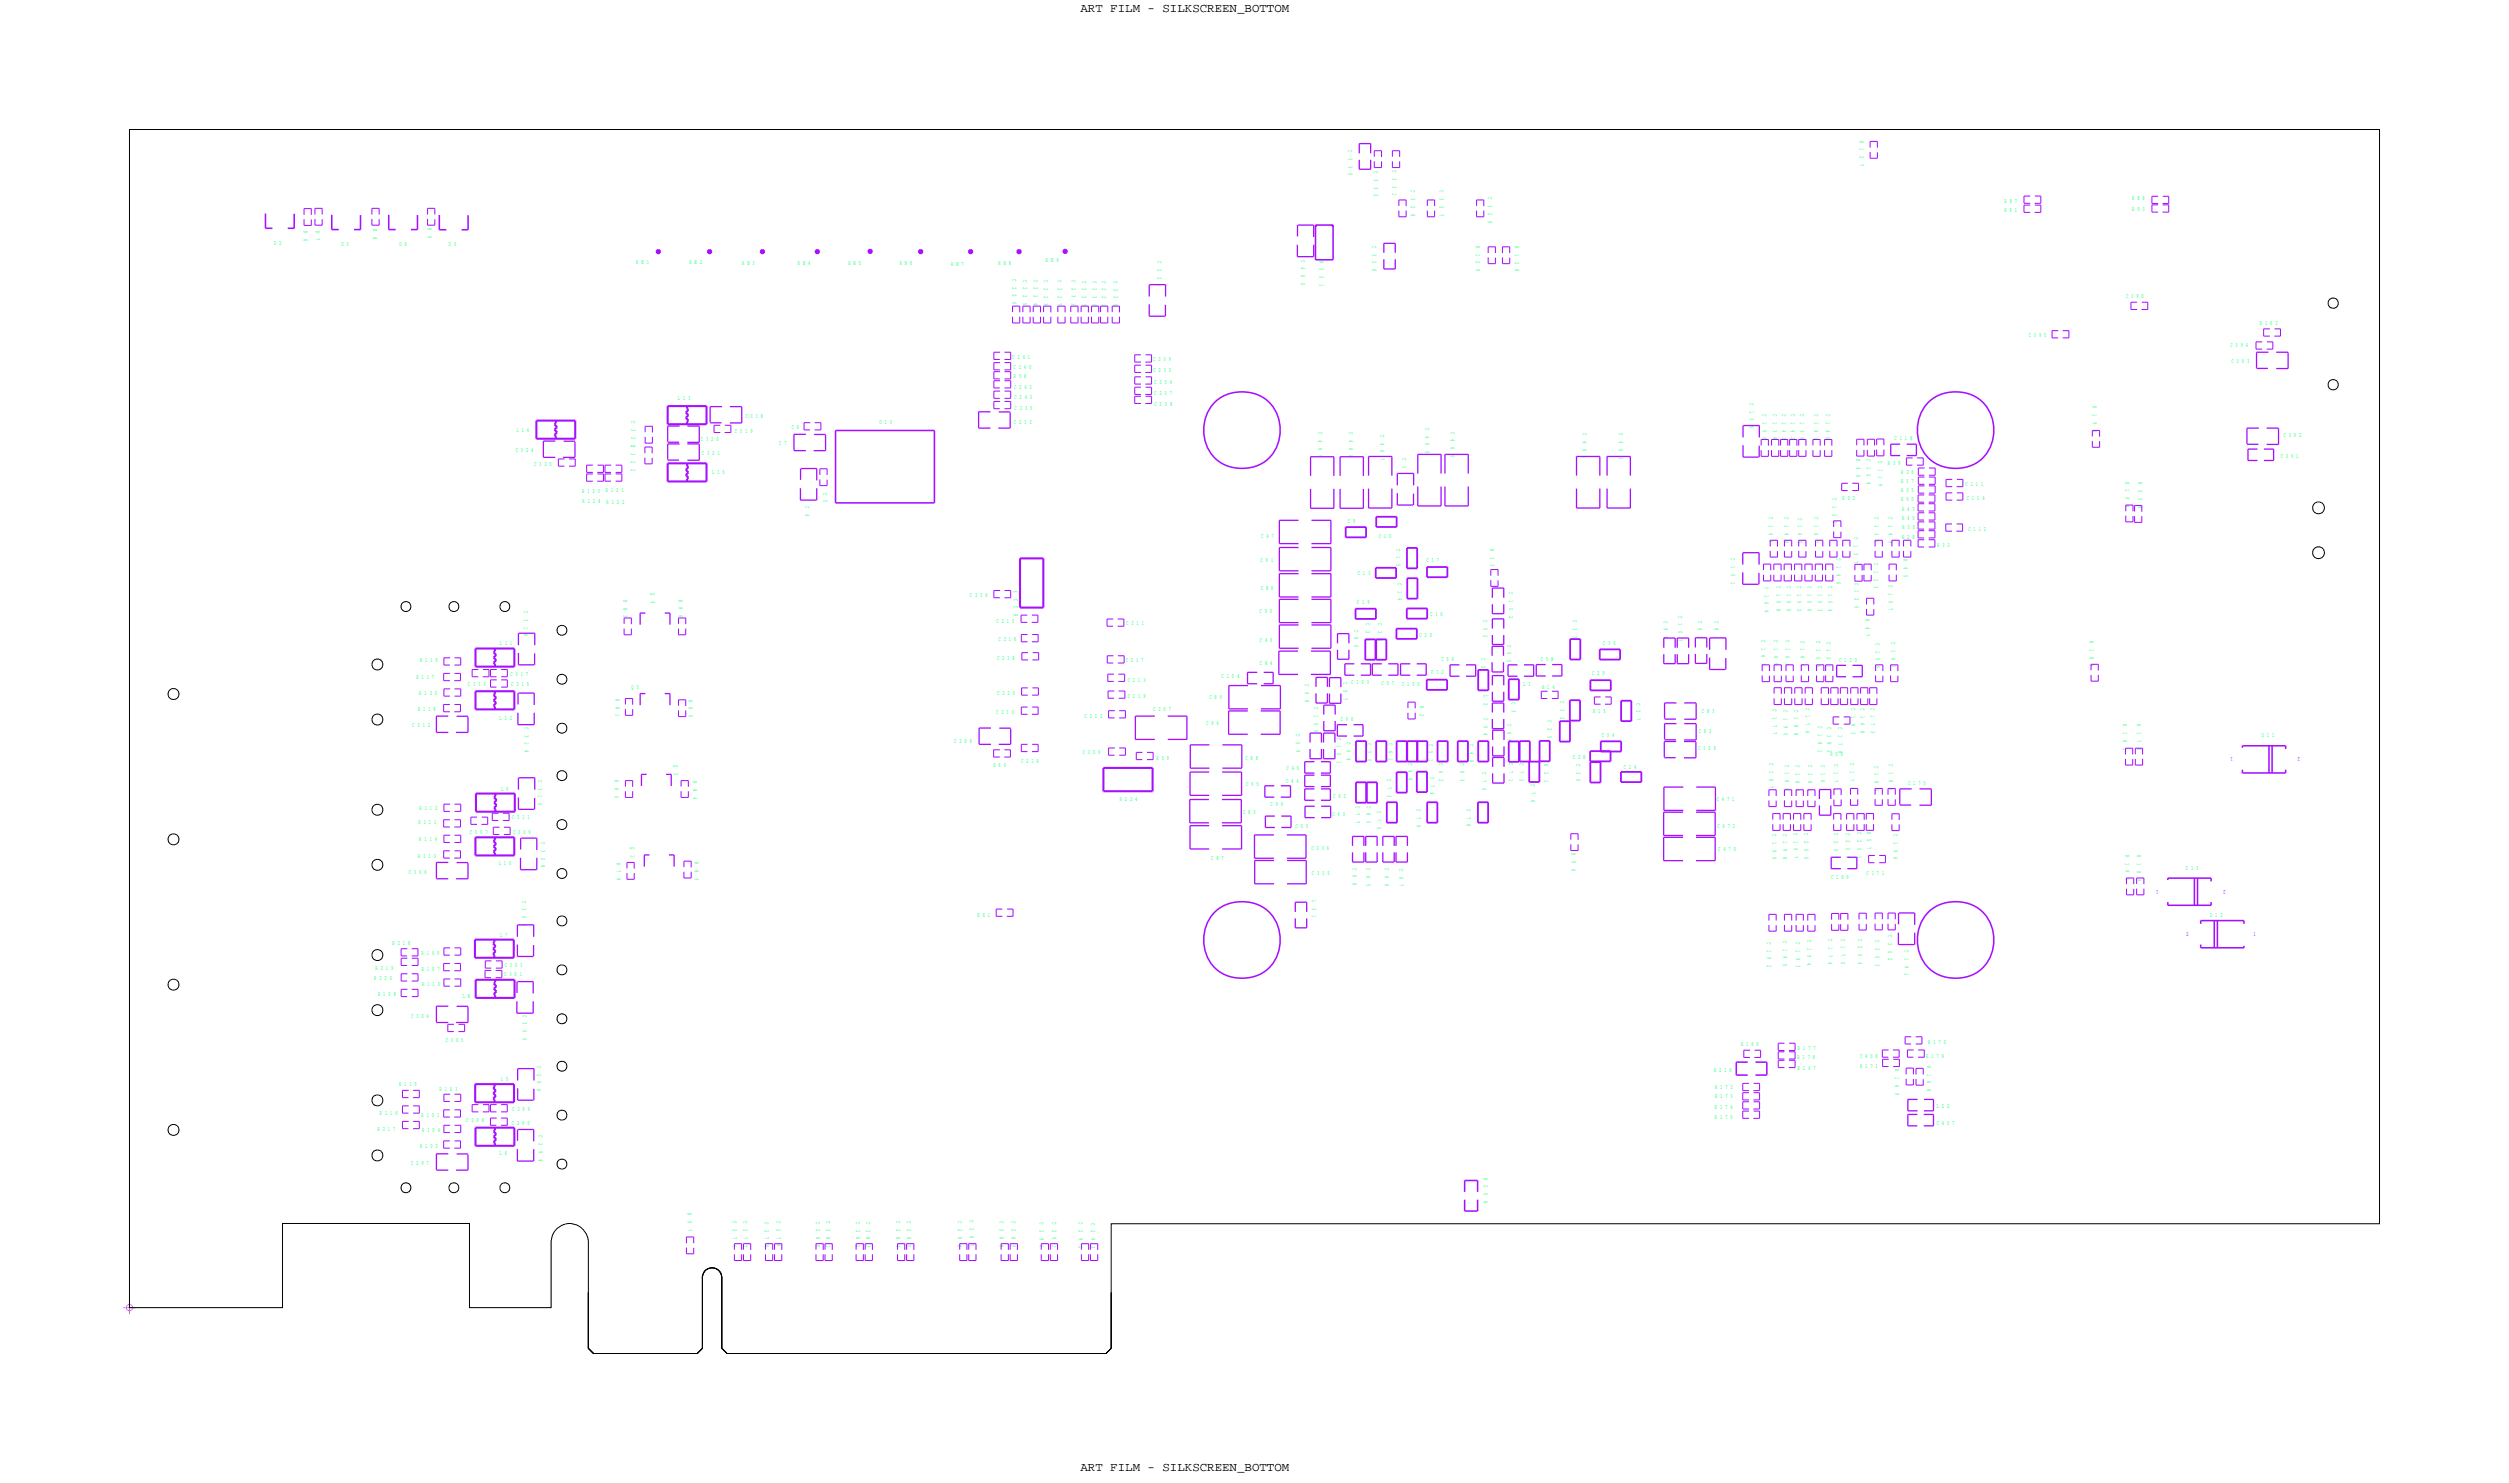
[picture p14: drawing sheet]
<svg xmlns="http://www.w3.org/2000/svg" width="246mm" height="145mm" viewBox="0 0 246 145" stroke-linecap="round" stroke-linejoin="round" font-family="sans-serif">
<defs><g id="words">
<g font-size="1.2">
<text x="106" y="1.2">ART FILM - SILKSCREEN_BOTTOM</text>
<text x="106" y="144.2">ART FILM - SILKSCREEN_BOTTOM</text>
</g>
<g font-size=".6" fill="#00ff6a">
<text x="132.3" y="14.7" transform="rotate(90 132.3 14.7)">C</text>
<text x="132.3" y="15.5" transform="rotate(90 132.3 15.5)">3</text>
<text x="132.3" y="16.2" transform="rotate(90 132.3 16.2)">3</text>
<text x="132.3" y="17" transform="rotate(90 132.3 17)">0</text>
<text x="134.8" y="16.8" transform="rotate(90 134.8 16.8)">C</text>
<text x="134.8" y="17.5" transform="rotate(90 134.8 17.5)">3</text>
<text x="136.6" y="16.7" transform="rotate(90 136.6 16.7)">C</text>
<text x="136.6" y="17.4" transform="rotate(90 136.6 17.4)">3</text>
<text x="182.4" y="13.8" transform="rotate(90 182.4 13.8)">R</text>
<text x="182.4" y="14.6" transform="rotate(90 182.4 14.6)">1</text>
<text x="182.4" y="15.3" transform="rotate(90 182.4 15.3)">2</text>
<text x="182.4" y="16.1" transform="rotate(90 182.4 16.1)">7</text>
<text x="29.8" y="22.6" transform="rotate(90 29.8 22.6)">R</text>
<text x="29.8" y="23.4" transform="rotate(90 29.8 23.4)">6</text>
<text x="31" y="22.6" transform="rotate(90 31 22.6)">R</text>
<text x="31" y="23.4" transform="rotate(90 31 23.4)">7</text>
<text x="36.6" y="22.5" transform="rotate(90 36.6 22.5)">R</text>
<text x="36.6" y="23.2" transform="rotate(90 36.6 23.2)">8</text>
<text x="42" y="22.4" transform="rotate(90 42 22.4)">R</text>
<text x="42" y="23.2" transform="rotate(90 42 23.2)">9</text>
<text x="134.8" y="18.3" transform="rotate(90 134.8 18.3)">3</text>
<text x="134.8" y="19.1" transform="rotate(90 134.8 19.1)">2</text>
<text x="136.6" y="18.2" transform="rotate(90 136.6 18.2)">3</text>
<text x="136.6" y="19" transform="rotate(90 136.6 19)">1</text>
<text x="138.4" y="18.7" transform="rotate(90 138.4 18.7)">C</text>
<text x="138.4" y="19.4" transform="rotate(90 138.4 19.4)">3</text>
<text x="138.4" y="20.2" transform="rotate(90 138.4 20.2)">2</text>
<text x="138.4" y="20.9" transform="rotate(90 138.4 20.9)">8</text>
<text x="141.2" y="18.7" transform="rotate(90 141.2 18.7)">C</text>
<text x="141.2" y="19.4" transform="rotate(90 141.2 19.4)">3</text>
<text x="141.2" y="20.2" transform="rotate(90 141.2 20.2)">2</text>
<text x="141.2" y="20.9" transform="rotate(90 141.2 20.9)">7</text>
<text x="146" y="19.4" transform="rotate(90 146 19.4)">C</text>
<text x="146" y="20.1" transform="rotate(90 146 20.1)">3</text>
<text x="146" y="20.9" transform="rotate(90 146 20.9)">2</text>
<text x="146" y="21.6" transform="rotate(90 146 21.6)">9</text>
<text x="196.6" y="20.8">R 9 1</text>
<text x="196.6" y="19.9">R 8 7</text>
<text x="209.1" y="20.7">R 9 3</text>
<text x="209.1" y="19.6">R 8 8</text>
<text x="26.9" y="24">D 2</text>
<text x="33.5" y="24.1">D 3</text>
<text x="39.2" y="24.1">D 4</text>
<text x="44" y="24.2">D 5</text>
<text x="62.4" y="25.9">R N 1</text>
<text x="67.6" y="25.9">R N 2</text>
<text x="72.8" y="26">R N 3</text>
<text x="78.3" y="26">R N 4</text>
<text x="83.2" y="26">R N 5</text>
<text x="88.2" y="26">R N 6</text>
<text x="93.3" y="26.1">R N 7</text>
<text x="97.9" y="25.9">R N 8</text>
<text x="99.3" y="27.3" transform="rotate(90 99.3 27.3)">C</text>
<text x="99.3" y="28.1" transform="rotate(90 99.3 28.1)">2</text>
<text x="99.3" y="28.9" transform="rotate(90 99.3 28.9)">2</text>
<text x="99.3" y="29.6" transform="rotate(90 99.3 29.6)">6</text>
<text x="100.4" y="27.4" transform="rotate(90 100.4 27.4)">C</text>
<text x="100.4" y="28.2" transform="rotate(90 100.4 28.2)">2</text>
<text x="100.4" y="28.9" transform="rotate(90 100.4 28.9)">2</text>
<text x="100.4" y="29.7" transform="rotate(90 100.4 29.7)">5</text>
<text x="101.4" y="27.4" transform="rotate(90 101.4 27.4)">C</text>
<text x="101.4" y="28.2" transform="rotate(90 101.4 28.2)">2</text>
<text x="101.4" y="28.9" transform="rotate(90 101.4 28.9)">2</text>
<text x="101.4" y="29.7" transform="rotate(90 101.4 29.7)">4</text>
<text x="102.4" y="27.5" transform="rotate(90 102.4 27.5)">C</text>
<text x="102.4" y="28.2" transform="rotate(90 102.4 28.2)">2</text>
<text x="102.4" y="29" transform="rotate(90 102.4 29)">2</text>
<text x="102.4" y="29.7" transform="rotate(90 102.4 29.7)">3</text>
<text x="102.6" y="25.7">R N 9</text>
<text x="103.8" y="27.5" transform="rotate(90 103.8 27.5)">C</text>
<text x="103.8" y="28.2" transform="rotate(90 103.8 28.2)">2</text>
<text x="103.8" y="29" transform="rotate(90 103.8 29)">2</text>
<text x="103.8" y="29.7" transform="rotate(90 103.8 29.7)">7</text>
<text x="105.1" y="27.4" transform="rotate(90 105.1 27.4)">C</text>
<text x="105.1" y="28.2" transform="rotate(90 105.1 28.2)">2</text>
<text x="105.1" y="29" transform="rotate(90 105.1 29)">3</text>
<text x="105.1" y="29.7" transform="rotate(90 105.1 29.7)">1</text>
<text x="106.2" y="27.5" transform="rotate(90 106.2 27.5)">C</text>
<text x="106.2" y="28.3" transform="rotate(90 106.2 28.3)">2</text>
<text x="106.2" y="29" transform="rotate(90 106.2 29)">2</text>
<text x="106.2" y="29.8" transform="rotate(90 106.2 29.8)">9</text>
<text x="107.2" y="27.5" transform="rotate(90 107.2 27.5)">C</text>
<text x="107.2" y="28.3" transform="rotate(90 107.2 28.3)">2</text>
<text x="107.2" y="29" transform="rotate(90 107.2 29)">3</text>
<text x="107.2" y="29.8" transform="rotate(90 107.2 29.8)">0</text>
<text x="108.1" y="27.5" transform="rotate(90 108.1 27.5)">C</text>
<text x="108.1" y="28.3" transform="rotate(90 108.1 28.3)">2</text>
<text x="108.1" y="29" transform="rotate(90 108.1 29)">2</text>
<text x="108.1" y="29.8" transform="rotate(90 108.1 29.8)">2</text>
<text x="109.2" y="27.5" transform="rotate(90 109.2 27.5)">C</text>
<text x="109.2" y="28.3" transform="rotate(90 109.2 28.3)">2</text>
<text x="109.2" y="29.1" transform="rotate(90 109.2 29.1)">2</text>
<text x="109.2" y="29.8" transform="rotate(90 109.2 29.8)">8</text>
<text x="113.6" y="25.6" transform="rotate(90 113.6 25.6)">C</text>
<text x="113.6" y="26.4" transform="rotate(90 113.6 26.4)">2</text>
<text x="113.6" y="27.1" transform="rotate(90 113.6 27.1)">2</text>
<text x="113.6" y="27.9" transform="rotate(90 113.6 27.9)">1</text>
<text x="127.6" y="25.5" transform="rotate(90 127.6 25.5)">C</text>
<text x="127.6" y="26.2" transform="rotate(90 127.6 26.2)">4</text>
<text x="127.6" y="27" transform="rotate(90 127.6 27)">6</text>
<text x="127.6" y="27.7" transform="rotate(90 127.6 27.7)">0</text>
<text x="129.5" y="25.6" transform="rotate(90 129.5 25.6)">R</text>
<text x="129.5" y="26.3" transform="rotate(90 129.5 26.3)">2</text>
<text x="129.5" y="27.1" transform="rotate(90 129.5 27.1)">2</text>
<text x="129.5" y="27.8" transform="rotate(90 129.5 27.8)">1</text>
<text x="134.6" y="24.1" transform="rotate(90 134.6 24.1)">C</text>
<text x="134.6" y="24.9" transform="rotate(90 134.6 24.9)">3</text>
<text x="134.6" y="25.6" transform="rotate(90 134.6 25.6)">2</text>
<text x="134.6" y="26.4" transform="rotate(90 134.6 26.4)">6</text>
<text x="144.8" y="24.1" transform="rotate(90 144.8 24.1)">R</text>
<text x="144.8" y="24.9" transform="rotate(90 144.8 24.9)">1</text>
<text x="144.8" y="25.6" transform="rotate(90 144.8 25.6)">2</text>
<text x="144.8" y="26.4" transform="rotate(90 144.8 26.4)">9</text>
<text x="148.6" y="24.1" transform="rotate(90 148.6 24.1)">R</text>
<text x="148.6" y="24.9" transform="rotate(90 148.6 24.9)">1</text>
<text x="148.6" y="25.7" transform="rotate(90 148.6 25.7)">2</text>
<text x="148.6" y="26.4" transform="rotate(90 148.6 26.4)">8</text>
<text x="208.5" y="29.2">C 3 9 6</text>
<text x="99.3" y="35.2">C 2 4 1</text>
<text x="113.1" y="35.4">C 2 3 9</text>
<text x="199" y="33">C 3 9 5</text>
<text x="218.8" y="34">C 3 9 4</text>
<text x="218.9" y="35.6">C 3 9 3</text>
<text x="221.7" y="31.9">R 1 6 2</text>
<text x="61.9" y="41.3" transform="rotate(90 61.9 41.3)">C</text>
<text x="66.5" y="39.2">L 1 3</text>
<text x="73.1" y="41">C 3 1 8</text>
<text x="86.3" y="41.6">U 1 3</text>
<text x="99.4" y="36.2">C 2 4 0</text>
<text x="99.4" y="41.6">C 2 3 2</text>
<text x="99.4" y="37.1">R 5 8</text>
<text x="99.5" y="38.1">C 2 4 2</text>
<text x="99.5" y="39.2">C 2 4 3</text>
<text x="99.5" y="40.2">C 2 3 5</text>
<text x="113.1" y="36.5">C 2 3 3</text>
<text x="113.2" y="38.7">C 2 3 7</text>
<text x="113.2" y="37.6">C 2 3 4</text>
<text x="113.2" y="39.8">C 2 3 8</text>
<text x="139.8" y="42" transform="rotate(90 139.8 42)">C</text>
<text x="171.6" y="39.5" transform="rotate(90 171.6 39.5)">C</text>
<text x="171.6" y="40.3" transform="rotate(90 171.6 40.3)">1</text>
<text x="171.6" y="41" transform="rotate(90 171.6 41)">3</text>
<text x="171.6" y="41.8" transform="rotate(90 171.6 41.8)">5</text>
<text x="172.9" y="40.6" transform="rotate(90 172.9 40.6)">C</text>
<text x="172.9" y="41.4" transform="rotate(90 172.9 41.4)">1</text>
<text x="173.9" y="40.6" transform="rotate(90 173.9 40.6)">C</text>
<text x="173.9" y="41.4" transform="rotate(90 173.9 41.4)">1</text>
<text x="174.8" y="40.6" transform="rotate(90 174.8 40.6)">C</text>
<text x="174.8" y="41.4" transform="rotate(90 174.8 41.4)">1</text>
<text x="175.7" y="40.6" transform="rotate(90 175.7 40.6)">C</text>
<text x="175.7" y="41.4" transform="rotate(90 175.7 41.4)">1</text>
<text x="176.6" y="40.6" transform="rotate(90 176.6 40.6)">C</text>
<text x="176.6" y="41.4" transform="rotate(90 176.6 41.4)">1</text>
<text x="178" y="40.6" transform="rotate(90 178 40.6)">C</text>
<text x="178" y="41.4" transform="rotate(90 178 41.4)">1</text>
<text x="179.1" y="40.6" transform="rotate(90 179.1 40.6)">C</text>
<text x="179.1" y="41.4" transform="rotate(90 179.1 41.4)">1</text>
<text x="205.3" y="39.9" transform="rotate(90 205.3 39.9)">R</text>
<text x="205.3" y="40.6" transform="rotate(90 205.3 40.6)">1</text>
<text x="205.3" y="41.4" transform="rotate(90 205.3 41.4)">9</text>
<text x="50.6" y="44.3">C 3 2 4</text>
<text x="50.7" y="42.4">L 1 4</text>
<text x="52.4" y="45.7">C 3 2 5</text>
<text x="61.9" y="43.7" transform="rotate(90 61.9 43.7)">C</text>
<text x="61.9" y="44.4" transform="rotate(90 61.9 44.4)">3</text>
<text x="61.9" y="45.2" transform="rotate(90 61.9 45.2)">2</text>
<text x="61.9" y="46" transform="rotate(90 61.9 46)">2</text>
<text x="61.9" y="42.1" transform="rotate(90 61.9 42.1)">3</text>
<text x="61.9" y="42.9" transform="rotate(90 61.9 42.9)">2</text>
<text x="61.9" y="43.6" transform="rotate(90 61.9 43.6)">3</text>
<text x="68.7" y="43.3">C 3 2 0</text>
<text x="68.8" y="44.6">C 3 2 1</text>
<text x="69.9" y="46.5">L 1 5</text>
<text x="72.1" y="42.5">C 3 1 9</text>
<text x="76.4" y="43.6">C 7</text>
<text x="77.7" y="42.1">C 6</text>
<text x="129.3" y="42.4" transform="rotate(90 129.3 42.4)">C</text>
<text x="129.3" y="43.1" transform="rotate(90 129.3 43.1)">4</text>
<text x="129.3" y="43.9" transform="rotate(90 129.3 43.9)">6</text>
<text x="129.3" y="44.7" transform="rotate(90 129.3 44.7)">9</text>
<text x="132.4" y="42.4" transform="rotate(90 132.4 42.4)">C</text>
<text x="132.4" y="43.1" transform="rotate(90 132.4 43.1)">4</text>
<text x="132.4" y="43.9" transform="rotate(90 132.4 43.9)">6</text>
<text x="132.4" y="44.7" transform="rotate(90 132.4 44.7)">8</text>
<text x="135.4" y="42.7" transform="rotate(90 135.4 42.7)">C</text>
<text x="135.4" y="43.4" transform="rotate(90 135.4 43.4)">4</text>
<text x="135.4" y="44.2" transform="rotate(90 135.4 44.2)">6</text>
<text x="135.4" y="44.9" transform="rotate(90 135.4 44.9)">7</text>
<text x="137.6" y="44.9" transform="rotate(90 137.6 44.9)">C</text>
<text x="137.6" y="45.7" transform="rotate(90 137.6 45.7)">1</text>
<text x="139.8" y="42.7" transform="rotate(90 139.8 42.7)">4</text>
<text x="139.8" y="43.5" transform="rotate(90 139.8 43.5)">6</text>
<text x="139.8" y="44.3" transform="rotate(90 139.8 44.3)">5</text>
<text x="142.3" y="42.3" transform="rotate(90 142.3 42.3)">C</text>
<text x="142.3" y="43.1" transform="rotate(90 142.3 43.1)">4</text>
<text x="142.3" y="43.8" transform="rotate(90 142.3 43.8)">6</text>
<text x="142.3" y="44.6" transform="rotate(90 142.3 44.6)">6</text>
<text x="155.3" y="42.5" transform="rotate(90 155.3 42.5)">C</text>
<text x="155.3" y="43.2" transform="rotate(90 155.3 43.2)">4</text>
<text x="155.3" y="44" transform="rotate(90 155.3 44)">6</text>
<text x="155.3" y="44.8" transform="rotate(90 155.3 44.8)">4</text>
<text x="158.8" y="42.5" transform="rotate(90 158.8 42.5)">C</text>
<text x="158.8" y="43.3" transform="rotate(90 158.8 43.3)">4</text>
<text x="158.8" y="44" transform="rotate(90 158.8 44)">6</text>
<text x="158.8" y="44.8" transform="rotate(90 158.8 44.8)">3</text>
<text x="172.9" y="42.1" transform="rotate(90 172.9 42.1)">5</text>
<text x="172.9" y="42.9" transform="rotate(90 172.9 42.9)">0</text>
<text x="173.9" y="42.1" transform="rotate(90 173.9 42.1)">3</text>
<text x="173.9" y="42.9" transform="rotate(90 173.9 42.9)">8</text>
<text x="174.8" y="42.1" transform="rotate(90 174.8 42.1)">4</text>
<text x="174.8" y="42.9" transform="rotate(90 174.8 42.9)">3</text>
<text x="175.7" y="42.1" transform="rotate(90 175.7 42.1)">4</text>
<text x="175.7" y="42.9" transform="rotate(90 175.7 42.9)">2</text>
<text x="176.6" y="42.1" transform="rotate(90 176.6 42.1)">3</text>
<text x="176.6" y="42.9" transform="rotate(90 176.6 42.9)">9</text>
<text x="178" y="42.1" transform="rotate(90 178 42.1)">4</text>
<text x="178" y="42.9" transform="rotate(90 178 42.9)">1</text>
<text x="179.1" y="42.1" transform="rotate(90 179.1 42.1)">4</text>
<text x="179.1" y="42.9" transform="rotate(90 179.1 42.9)">0</text>
<text x="182.1" y="45" transform="rotate(90 182.1 45)">R</text>
<text x="182.1" y="45.8" transform="rotate(90 182.1 45.8)">4</text>
<text x="182.1" y="46.5" transform="rotate(90 182.1 46.5)">6</text>
<text x="183.1" y="45" transform="rotate(90 183.1 45)">C</text>
<text x="183.1" y="45.8" transform="rotate(90 183.1 45.8)">1</text>
<text x="183.1" y="46.5" transform="rotate(90 183.1 46.5)">2</text>
<text x="183.1" y="47.3" transform="rotate(90 183.1 47.3)">4</text>
<text x="184.3" y="45.2" transform="rotate(90 184.3 45.2)">C</text>
<text x="184.3" y="46" transform="rotate(90 184.3 46)">1</text>
<text x="184.3" y="46.7" transform="rotate(90 184.3 46.7)">1</text>
<text x="184.3" y="47.5" transform="rotate(90 184.3 47.5)">9</text>
<text x="185.2" y="45.6">R 3 9</text>
<text x="185.8" y="43.2">C 1 1 8</text>
<text x="186.5" y="47.4">R 3 7</text>
<text x="186.5" y="46.5">R 2 6</text>
<text x="192.8" y="47.7">C 1 1 1</text>
<text x="205.3" y="42.1" transform="rotate(90 205.3 42.1)">4</text>
<text x="208.5" y="47.2" transform="rotate(90 208.5 47.2)">R</text>
<text x="208.5" y="48" transform="rotate(90 208.5 48)">1</text>
<text x="209.7" y="47.3" transform="rotate(90 209.7 47.3)">R</text>
<text x="223.7" y="44.9">C 3 9 1</text>
<text x="224" y="42.9">C 3 9 2</text>
<text x="57.1" y="48.3">R 1 2 3</text>
<text x="57.1" y="49.4">R 1 2 4</text>
<text x="59.4" y="48.3">R 1 2 1</text>
<text x="59.5" y="49.4">R 1 2 2</text>
<text x="79" y="49.6" transform="rotate(90 79 49.6)">C</text>
<text x="79" y="50.4" transform="rotate(90 79 50.4)">4</text>
<text x="80.8" y="48.3" transform="rotate(90 80.8 48.3)">C</text>
<text x="80.8" y="49.1" transform="rotate(90 80.8 49.1)">5</text>
<text x="123.7" y="52.7">C 4 7</text>
<text x="132.2" y="51.3">C 9</text>
<text x="135.2" y="52.7">C 1 0</text>
<text x="137" y="53.8" transform="rotate(90 137 53.8)">C</text>
<text x="146.2" y="53.8" transform="rotate(90 146.2 53.8)">R</text>
<text x="173.5" y="50.7" transform="rotate(90 173.5 50.7)">C</text>
<text x="173.5" y="51.5" transform="rotate(90 173.5 51.5)">1</text>
<text x="173.5" y="52.2" transform="rotate(90 173.5 52.2)">4</text>
<text x="173.5" y="53" transform="rotate(90 173.5 53)">8</text>
<text x="175.1" y="50.7" transform="rotate(90 175.1 50.7)">C</text>
<text x="175.1" y="51.5" transform="rotate(90 175.1 51.5)">1</text>
<text x="175.1" y="52.3" transform="rotate(90 175.1 52.3)">4</text>
<text x="175.1" y="53" transform="rotate(90 175.1 53)">4</text>
<text x="176.4" y="50.8" transform="rotate(90 176.4 50.8)">C</text>
<text x="176.4" y="51.5" transform="rotate(90 176.4 51.5)">1</text>
<text x="176.4" y="52.3" transform="rotate(90 176.4 52.3)">4</text>
<text x="176.4" y="53" transform="rotate(90 176.4 53)">5</text>
<text x="178" y="50.7" transform="rotate(90 178 50.7)">C</text>
<text x="178" y="51.5" transform="rotate(90 178 51.5)">1</text>
<text x="178" y="52.3" transform="rotate(90 178 52.3)">4</text>
<text x="178" y="53" transform="rotate(90 178 53)">7</text>
<text x="179.8" y="48.9" transform="rotate(90 179.8 48.9)">C</text>
<text x="179.8" y="49.6" transform="rotate(90 179.8 49.6)">1</text>
<text x="179.8" y="50.4" transform="rotate(90 179.8 50.4)">2</text>
<text x="179.8" y="51.1" transform="rotate(90 179.8 51.1)">2</text>
<text x="180.7" y="49">R 5 2</text>
<text x="181.9" y="52.7" transform="rotate(90 181.9 52.7)">C</text>
<text x="181.9" y="53.4" transform="rotate(90 181.9 53.4)">1</text>
<text x="183.9" y="50.7" transform="rotate(90 183.9 50.7)">C</text>
<text x="183.9" y="51.5" transform="rotate(90 183.9 51.5)">1</text>
<text x="183.9" y="52.2" transform="rotate(90 183.9 52.2)">3</text>
<text x="183.9" y="53" transform="rotate(90 183.9 53)">6</text>
<text x="185.3" y="50.7" transform="rotate(90 185.3 50.7)">C</text>
<text x="185.3" y="51.5" transform="rotate(90 185.3 51.5)">1</text>
<text x="185.3" y="52.3" transform="rotate(90 185.3 52.3)">4</text>
<text x="185.3" y="53" transform="rotate(90 185.3 53)">9</text>
<text x="186.5" y="48.3">R 3 5</text>
<text x="186.5" y="49.2">R 5 0</text>
<text x="186.6" y="52.9">R 2 8</text>
<text x="186.6" y="51">R 4 0</text>
<text x="186.6" y="50.1">R 4 3</text>
<text x="186.6" y="51.9">R 3 0</text>
<text x="190" y="53.7">R 3 2</text>
<text x="192.9" y="49">C 1 1 4</text>
<text x="193.1" y="52.1">C 1 1 2</text>
<text x="208.5" y="48.7" transform="rotate(90 208.5 48.7)">9</text>
<text x="208.5" y="49.5" transform="rotate(90 208.5 49.5)">9</text>
<text x="209.7" y="48.1" transform="rotate(90 209.7 48.1)">2</text>
<text x="209.7" y="48.8" transform="rotate(90 209.7 48.8)">2</text>
<text x="209.7" y="49.6" transform="rotate(90 209.7 49.6)">8</text>
<text x="51.4" y="59.9" transform="rotate(90 51.4 59.9)">C</text>
<text x="61.2" y="58.8" transform="rotate(90 61.2 58.8)">R</text>
<text x="61.2" y="59.6" transform="rotate(90 61.2 59.6)">8</text>
<text x="63.9" y="58.2" transform="rotate(90 63.9 58.2)">Q</text>
<text x="63.9" y="58.9" transform="rotate(90 63.9 58.9)">4</text>
<text x="66.6" y="58.8" transform="rotate(90 66.6 58.8)">R</text>
<text x="66.6" y="59.6" transform="rotate(90 66.6 59.6)">8</text>
<text x="95.1" y="58.6">C 2 3 6</text>
<text x="99.8" y="59.7" transform="rotate(-90 99.8 59.7)">2</text>
<text x="99.8" y="58.9" transform="rotate(-90 99.8 58.9)">2</text>
<text x="99.8" y="58.1" transform="rotate(-90 99.8 58.1)">3</text>
<text x="123.7" y="55.1">C 9 1</text>
<text x="123.7" y="57.9">C 8 6</text>
<text x="133.1" y="59.2">C 1 9</text>
<text x="133.2" y="56.4">C 1 3</text>
<text x="137" y="54.6" transform="rotate(90 137 54.6)">1</text>
<text x="137" y="55.3" transform="rotate(90 137 55.3)">5</text>
<text x="137.1" y="57.2" transform="rotate(90 137.1 57.2)">C</text>
<text x="137.1" y="57.9" transform="rotate(90 137.1 57.9)">1</text>
<text x="137.1" y="58.7" transform="rotate(90 137.1 58.7)">4</text>
<text x="139.9" y="55.1">C 1 7</text>
<text x="146.2" y="54.6" transform="rotate(90 146.2 54.6)">1</text>
<text x="146.2" y="55.4" transform="rotate(90 146.2 55.4)">3</text>
<text x="148" y="58.1" transform="rotate(90 148 58.1)">C</text>
<text x="148" y="58.9" transform="rotate(90 148 58.9)">1</text>
<text x="148" y="59.6" transform="rotate(90 148 59.6)">0</text>
<text x="169.8" y="54.8" transform="rotate(90 169.8 54.8)">C</text>
<text x="169.8" y="55.5" transform="rotate(90 169.8 55.5)">1</text>
<text x="169.8" y="56.3" transform="rotate(90 169.8 56.3)">5</text>
<text x="169.8" y="57.1" transform="rotate(90 169.8 57.1)">1</text>
<text x="173.1" y="57.6" transform="rotate(90 173.1 57.6)">C</text>
<text x="173.1" y="58.3" transform="rotate(90 173.1 58.3)">1</text>
<text x="173.1" y="59.1" transform="rotate(90 173.1 59.1)">6</text>
<text x="173.1" y="59.8" transform="rotate(90 173.1 59.8)">4</text>
<text x="174.3" y="57.4" transform="rotate(90 174.3 57.4)">C</text>
<text x="174.3" y="58.2" transform="rotate(90 174.3 58.2)">1</text>
<text x="174.3" y="59" transform="rotate(90 174.3 59)">5</text>
<text x="174.3" y="59.7" transform="rotate(90 174.3 59.7)">8</text>
<text x="175.3" y="57.4" transform="rotate(90 175.3 57.4)">C</text>
<text x="175.3" y="58.2" transform="rotate(90 175.3 58.2)">1</text>
<text x="175.3" y="59" transform="rotate(90 175.3 59)">6</text>
<text x="175.3" y="59.7" transform="rotate(90 175.3 59.7)">6</text>
<text x="176.3" y="57.4" transform="rotate(90 176.3 57.4)">C</text>
<text x="176.3" y="58.2" transform="rotate(90 176.3 58.2)">1</text>
<text x="176.3" y="59" transform="rotate(90 176.3 59)">5</text>
<text x="176.3" y="59.7" transform="rotate(90 176.3 59.7)">2</text>
<text x="177.3" y="57.4" transform="rotate(90 177.3 57.4)">C</text>
<text x="177.3" y="58.2" transform="rotate(90 177.3 58.2)">1</text>
<text x="177.3" y="59" transform="rotate(90 177.3 59)">5</text>
<text x="177.3" y="59.7" transform="rotate(90 177.3 59.7)">6</text>
<text x="178.3" y="57.4" transform="rotate(90 178.3 57.4)">C</text>
<text x="178.3" y="58.2" transform="rotate(90 178.3 58.2)">1</text>
<text x="178.3" y="59" transform="rotate(90 178.3 59)">5</text>
<text x="178.3" y="59.7" transform="rotate(90 178.3 59.7)">3</text>
<text x="179.3" y="57.4" transform="rotate(90 179.3 57.4)">C</text>
<text x="179.3" y="58.2" transform="rotate(90 179.3 58.2)">1</text>
<text x="179.3" y="59" transform="rotate(90 179.3 59)">5</text>
<text x="179.3" y="59.7" transform="rotate(90 179.3 59.7)">4</text>
<text x="180.2" y="54.8" transform="rotate(90 180.2 54.8)">C</text>
<text x="180.2" y="55.5" transform="rotate(90 180.2 55.5)">1</text>
<text x="180.2" y="56.3" transform="rotate(90 180.2 56.3)">4</text>
<text x="180.2" y="57.1" transform="rotate(90 180.2 57.1)">6</text>
<text x="181.9" y="54.2" transform="rotate(90 181.9 54.2)">3</text>
<text x="181.9" y="55" transform="rotate(90 181.9 55)">7</text>
<text x="181.9" y="57.1" transform="rotate(90 181.9 57.1)">C</text>
<text x="181.9" y="57.9" transform="rotate(90 181.9 57.9)">1</text>
<text x="181.9" y="58.7" transform="rotate(90 181.9 58.7)">2</text>
<text x="181.9" y="59.4" transform="rotate(90 181.9 59.4)">5</text>
<text x="183.8" y="55.2" transform="rotate(90 183.8 55.2)">C</text>
<text x="183.8" y="56" transform="rotate(90 183.8 56)">1</text>
<text x="183.8" y="56.7" transform="rotate(90 183.8 56.7)">2</text>
<text x="183.8" y="57.5" transform="rotate(90 183.8 57.5)">3</text>
<text x="185.3" y="57.4" transform="rotate(90 185.3 57.4)">C</text>
<text x="185.3" y="58.1" transform="rotate(90 185.3 58.1)">1</text>
<text x="185.3" y="58.9" transform="rotate(90 185.3 58.9)">5</text>
<text x="185.3" y="59.7" transform="rotate(90 185.3 59.7)">7</text>
<text x="186.8" y="54.9" transform="rotate(90 186.8 54.9)">R</text>
<text x="186.8" y="55.6" transform="rotate(90 186.8 55.6)">4</text>
<text x="186.8" y="56.4" transform="rotate(90 186.8 56.4)">5</text>
<text x="41.2" y="65">R 1 1 9</text>
<text x="49" y="63.3">L 1 1</text>
<text x="51.4" y="60.7" transform="rotate(90 51.4 60.7)">3</text>
<text x="51.4" y="61.4" transform="rotate(90 51.4 61.4)">1</text>
<text x="51.4" y="62.2" transform="rotate(90 51.4 62.2)">6</text>
<text x="61.2" y="60.4" transform="rotate(90 61.2 60.4)">2</text>
<text x="66.6" y="60.3" transform="rotate(90 66.6 60.3)">6</text>
<text x="97.7" y="61.1">C 2 1 5</text>
<text x="97.8" y="64.7">C 2 1 8</text>
<text x="97.9" y="62.9">C 2 1 6</text>
<text x="99.8" y="60.4" transform="rotate(-90 99.8 60.4)">R</text>
<text x="110.4" y="64.9">C 2 1 7</text>
<text x="110.5" y="61.3">C 2 1 1</text>
<text x="123.6" y="60.1">C 9 0</text>
<text x="123.6" y="65.2">C 8 4</text>
<text x="123.6" y="63">C 4 6</text>
<text x="132.9" y="61.8" transform="rotate(90 132.9 61.8)">C</text>
<text x="132.9" y="62.5" transform="rotate(90 132.9 62.5)">6</text>
<text x="132.9" y="63.3" transform="rotate(90 132.9 63.3)">0</text>
<text x="134" y="61.1" transform="rotate(90 134 61.1)">C</text>
<text x="134" y="61.9" transform="rotate(90 134 61.9)">2</text>
<text x="134" y="62.6" transform="rotate(90 134 62.6)">1</text>
<text x="135.2" y="61.1" transform="rotate(90 135.2 61.1)">C</text>
<text x="135.2" y="61.9" transform="rotate(90 135.2 61.9)">2</text>
<text x="135.2" y="62.6" transform="rotate(90 135.2 62.6)">2</text>
<text x="139.2" y="62.5">C 2 0</text>
<text x="140.3" y="60.5">C 1 6</text>
<text x="141.4" y="64.8">C 5 6</text>
<text x="141.6" y="65.7" transform="rotate(-180 141.6 65.7)">C 1 2</text>
<text x="145.3" y="64.5" transform="rotate(90 145.3 64.5)">C</text>
<text x="145.3" y="65.3" transform="rotate(90 145.3 65.3)">2</text>
<text x="145.5" y="60.8" transform="rotate(90 145.5 60.8)">C</text>
<text x="145.5" y="61.6" transform="rotate(90 145.5 61.6)">5</text>
<text x="145.5" y="62.3" transform="rotate(90 145.5 62.3)">2</text>
<text x="147.8" y="63.2" transform="rotate(90 147.8 63.2)">C</text>
<text x="147.8" y="64" transform="rotate(90 147.8 64)">5</text>
<text x="147.8" y="64.8" transform="rotate(90 147.8 64.8)">5</text>
<text x="148" y="60.4" transform="rotate(90 148 60.4)">2</text>
<text x="151.1" y="64.9">C 5 8</text>
<text x="154.3" y="60.8" transform="rotate(90 154.3 60.8)">C</text>
<text x="154.3" y="61.6" transform="rotate(90 154.3 61.6)">3</text>
<text x="154.3" y="62.4" transform="rotate(90 154.3 62.4)">3</text>
<text x="157.2" y="63.3">C 3 5</text>
<text x="163.2" y="60.9" transform="rotate(90 163.2 60.9)">C</text>
<text x="163.2" y="61.6" transform="rotate(90 163.2 61.6)">9</text>
<text x="163.2" y="62.4" transform="rotate(90 163.2 62.4)">3</text>
<text x="164.6" y="60.4" transform="rotate(90 164.6 60.4)">C</text>
<text x="164.6" y="61.1" transform="rotate(90 164.6 61.1)">1</text>
<text x="164.6" y="61.9" transform="rotate(90 164.6 61.9)">0</text>
<text x="164.6" y="62.7" transform="rotate(90 164.6 62.7)">7</text>
<text x="166.6" y="60.9" transform="rotate(90 166.6 60.9)">C</text>
<text x="166.6" y="61.6" transform="rotate(90 166.6 61.6)">9</text>
<text x="166.6" y="62.4" transform="rotate(90 166.6 62.4)">2</text>
<text x="168.2" y="60.9" transform="rotate(90 168.2 60.9)">C</text>
<text x="168.2" y="61.6" transform="rotate(90 168.2 61.6)">8</text>
<text x="168.2" y="62.4" transform="rotate(90 168.2 62.4)">1</text>
<text x="172.8" y="62.7" transform="rotate(90 172.8 62.7)">C</text>
<text x="172.8" y="63.5" transform="rotate(90 172.8 63.5)">1</text>
<text x="172.8" y="64.3" transform="rotate(90 172.8 64.3)">6</text>
<text x="172.8" y="65" transform="rotate(90 172.8 65)">3</text>
<text x="174" y="62.8" transform="rotate(90 174 62.8)">C</text>
<text x="174" y="63.5" transform="rotate(90 174 63.5)">1</text>
<text x="174" y="64.3" transform="rotate(90 174 64.3)">6</text>
<text x="174" y="65.1" transform="rotate(90 174 65.1)">5</text>
<text x="175.2" y="62.8" transform="rotate(90 175.2 62.8)">C</text>
<text x="175.2" y="63.5" transform="rotate(90 175.2 63.5)">1</text>
<text x="175.2" y="64.3" transform="rotate(90 175.2 64.3)">6</text>
<text x="175.2" y="65.1" transform="rotate(90 175.2 65.1)">1</text>
<text x="176.6" y="62.8" transform="rotate(90 176.6 62.8)">C</text>
<text x="176.6" y="63.6" transform="rotate(90 176.6 63.6)">1</text>
<text x="176.6" y="64.3" transform="rotate(90 176.6 64.3)">6</text>
<text x="176.6" y="65.1" transform="rotate(90 176.6 65.1)">0</text>
<text x="178.2" y="62.9" transform="rotate(90 178.2 62.9)">C</text>
<text x="178.2" y="63.7" transform="rotate(90 178.2 63.7)">1</text>
<text x="178.2" y="64.4" transform="rotate(90 178.2 64.4)">5</text>
<text x="178.2" y="65.2" transform="rotate(90 178.2 65.2)">9</text>
<text x="179.2" y="62.9" transform="rotate(90 179.2 62.9)">C</text>
<text x="179.2" y="63.7" transform="rotate(90 179.2 63.7)">1</text>
<text x="179.2" y="64.4" transform="rotate(90 179.2 64.4)">2</text>
<text x="179.2" y="65.2" transform="rotate(90 179.2 65.2)">1</text>
<text x="180.4" y="64.9">C 1 2 0</text>
<text x="183" y="60.7" transform="rotate(90 183 60.7)">R</text>
<text x="183" y="61.4" transform="rotate(90 183 61.4)">4</text>
<text x="183" y="62.2" transform="rotate(90 183 62.2)">7</text>
<text x="184" y="63" transform="rotate(90 184 63)">C</text>
<text x="184" y="63.8" transform="rotate(90 184 63.8)">1</text>
<text x="184" y="64.6" transform="rotate(90 184 64.6)">5</text>
<text x="184" y="65.3" transform="rotate(90 184 65.3)">5</text>
<text x="185.5" y="63" transform="rotate(90 185.5 63)">C</text>
<text x="185.5" y="63.7" transform="rotate(90 185.5 63.7)">1</text>
<text x="185.5" y="64.5" transform="rotate(90 185.5 64.5)">6</text>
<text x="185.5" y="65.3" transform="rotate(90 185.5 65.3)">2</text>
<text x="205" y="62.9" transform="rotate(90 205 62.9)">R</text>
<text x="205" y="63.6" transform="rotate(90 205 63.6)">1</text>
<text x="205" y="64.4" transform="rotate(90 205 64.4)">8</text>
<text x="205" y="65.2" transform="rotate(90 205 65.2)">3</text>
<text x="40.4" y="71.3">C 3 1 2</text>
<text x="40.8" y="66.6">R 1 1 7</text>
<text x="41" y="69.7">R 1 1 8</text>
<text x="41.1" y="68.2">R 1 2 0</text>
<text x="45.9" y="67.3">C 3 1 3</text>
<text x="49" y="70.6">L 1 2</text>
<text x="50.1" y="66.3">C 3 1 7</text>
<text x="50.1" y="67.3">C 3 1 5</text>
<text x="51.5" y="71.3" transform="rotate(90 51.5 71.3)">C</text>
<text x="60.4" y="68.5" transform="rotate(90 60.4 68.5)">R</text>
<text x="60.4" y="69.3" transform="rotate(90 60.4 69.3)">8</text>
<text x="60.4" y="70.1" transform="rotate(90 60.4 70.1)">1</text>
<text x="61.9" y="67.6">Q 3</text>
<text x="67.6" y="68.6" transform="rotate(90 67.6 68.6)">R</text>
<text x="67.6" y="69.4" transform="rotate(90 67.6 69.4)">8</text>
<text x="67.6" y="70.1" transform="rotate(90 67.6 70.1)">5</text>
<text x="97.7" y="70">C 2 1 0</text>
<text x="97.8" y="68.2">C 2 2 0</text>
<text x="106.4" y="70.4">C 2 1 2</text>
<text x="110.6" y="68.5">C 2 1 9</text>
<text x="110.6" y="66.8">C 2 1 3</text>
<text x="113.1" y="69.7">C 2 0 7</text>
<text x="118.3" y="71.1">C 9 4</text>
<text x="118.6" y="68.5">C 8 9</text>
<text x="119.8" y="66.5">C 1 0 4</text>
<text x="128" y="67.1" transform="rotate(90 128 67.1)">C</text>
<text x="128" y="67.8" transform="rotate(90 128 67.8)">9</text>
<text x="128" y="68.6" transform="rotate(90 128 68.6)">8</text>
<text x="128.9" y="69.3" transform="rotate(90 128.9 69.3)">C</text>
<text x="128.9" y="70.1" transform="rotate(90 128.9 70.1)">1</text>
<text x="128.9" y="70.9" transform="rotate(90 128.9 70.9)">0</text>
<text x="128.9" y="71.6" transform="rotate(90 128.9 71.6)">5</text>
<text x="131.5" y="70.7">C 9 6</text>
<text x="131.8" y="66.9" transform="rotate(90 131.8 66.9)">C</text>
<text x="131.8" y="67.6" transform="rotate(90 131.8 67.6)">9</text>
<text x="131.8" y="68.4" transform="rotate(90 131.8 68.4)">7</text>
<text x="132.5" y="67.1">C 1 0 3</text>
<text x="135.5" y="67.1">C 5 7</text>
<text x="137.5" y="67.2">C 1 0 0</text>
<text x="139.3" y="69.2" transform="rotate(90 139.3 69.2)">R</text>
<text x="139.3" y="70" transform="rotate(90 139.3 70)">2</text>
<text x="145.5" y="68.2" transform="rotate(90 145.5 68.2)">L</text>
<text x="145.5" y="68.9" transform="rotate(90 145.5 68.9)">2</text>
<text x="145.6" y="70.4" transform="rotate(90 145.6 70.4)">C</text>
<text x="145.6" y="71.2" transform="rotate(90 145.6 71.2)">5</text>
<text x="145.6" y="71.9" transform="rotate(90 145.6 71.9)">4</text>
<text x="147.9" y="71" transform="rotate(90 147.9 71)">C</text>
<text x="147.9" y="71.8" transform="rotate(90 147.9 71.8)">6</text>
<text x="148.3" y="68.9" transform="rotate(90 148.3 68.9)">C</text>
<text x="148.3" y="69.7" transform="rotate(90 148.3 69.7)">3</text>
<text x="149.4" y="67.3">L 1</text>
<text x="151.3" y="67.6">R 1 4</text>
<text x="151.8" y="70.6" transform="rotate(90 151.8 70.6)">C</text>
<text x="151.8" y="71.4" transform="rotate(90 151.8 71.4)">2</text>
<text x="153.1" y="68.8" transform="rotate(90 153.1 68.8)">C</text>
<text x="153.1" y="69.6" transform="rotate(90 153.1 69.6)">3</text>
<text x="153.1" y="70.3" transform="rotate(90 153.1 70.3)">2</text>
<text x="156.2" y="66.2">C 2 9</text>
<text x="156.3" y="70">R 1 5</text>
<text x="160.5" y="68.9" transform="rotate(90 160.5 68.9)">C</text>
<text x="160.5" y="69.7" transform="rotate(90 160.5 69.7)">2</text>
<text x="160.5" y="70.4" transform="rotate(90 160.5 70.4)">7</text>
<text x="166.6" y="71.9">C 8 2</text>
<text x="166.9" y="70">C 8 3</text>
<text x="173.9" y="69.6" transform="rotate(90 173.9 69.6)">C</text>
<text x="173.9" y="70.3" transform="rotate(90 173.9 70.3)">1</text>
<text x="173.9" y="71.1" transform="rotate(90 173.9 71.1)">7</text>
<text x="173.9" y="71.8" transform="rotate(90 173.9 71.8)">7</text>
<text x="175" y="69.6" transform="rotate(90 175 69.6)">C</text>
<text x="175" y="70.4" transform="rotate(90 175 70.4)">1</text>
<text x="175" y="71.2" transform="rotate(90 175 71.2)">9</text>
<text x="175" y="71.9" transform="rotate(90 175 71.9)">0</text>
<text x="176" y="69.6" transform="rotate(90 176 69.6)">C</text>
<text x="176" y="70.4" transform="rotate(90 176 70.4)">1</text>
<text x="176" y="71.1" transform="rotate(90 176 71.1)">8</text>
<text x="176" y="71.9" transform="rotate(90 176 71.9)">8</text>
<text x="177.1" y="69.4" transform="rotate(90 177.1 69.4)">C</text>
<text x="177.1" y="70.2" transform="rotate(90 177.1 70.2)">1</text>
<text x="177.1" y="70.9" transform="rotate(90 177.1 70.9)">7</text>
<text x="177.1" y="71.7" transform="rotate(90 177.1 71.7)">6</text>
<text x="178.3" y="71.2" transform="rotate(90 178.3 71.2)">C</text>
<text x="178.3" y="72" transform="rotate(90 178.3 72)">1</text>
<text x="179.3" y="71.3" transform="rotate(90 179.3 71.3)">C</text>
<text x="180.3" y="71.3" transform="rotate(90 180.3 71.3)">C</text>
<text x="181.6" y="69.5" transform="rotate(90 181.6 69.5)">C</text>
<text x="181.6" y="70.2" transform="rotate(90 181.6 70.2)">1</text>
<text x="181.6" y="71" transform="rotate(90 181.6 71)">8</text>
<text x="181.6" y="71.8" transform="rotate(90 181.6 71.8)">3</text>
<text x="182.5" y="69.4" transform="rotate(90 182.5 69.4)">C</text>
<text x="182.5" y="70.2" transform="rotate(90 182.5 70.2)">1</text>
<text x="182.5" y="70.9" transform="rotate(90 182.5 70.9)">6</text>
<text x="182.5" y="71.7" transform="rotate(90 182.5 71.7)">8</text>
<text x="183.5" y="69.4" transform="rotate(90 183.5 69.4)">C</text>
<text x="183.5" y="70.2" transform="rotate(90 183.5 70.2)">1</text>
<text x="183.5" y="70.9" transform="rotate(90 183.5 70.9)">7</text>
<text x="183.5" y="71.7" transform="rotate(90 183.5 71.7)">3</text>
<text x="208.2" y="71" transform="rotate(90 208.2 71)">R</text>
<text x="208.2" y="71.8" transform="rotate(90 208.2 71.8)">1</text>
<text x="209.6" y="71.1" transform="rotate(90 209.6 71.1)">R</text>
<text x="209.6" y="71.8" transform="rotate(90 209.6 71.8)">1</text>
<text x="49.2" y="77.6">L 9</text>
<text x="51.5" y="72" transform="rotate(90 51.5 72)">3</text>
<text x="51.5" y="72.8" transform="rotate(90 51.5 72.8)">1</text>
<text x="51.5" y="73.6" transform="rotate(90 51.5 73.6)">4</text>
<text x="52.8" y="76.5" transform="rotate(90 52.8 76.5)">C</text>
<text x="52.8" y="77.2" transform="rotate(90 52.8 77.2)">3</text>
<text x="60.3" y="76.5" transform="rotate(90 60.3 76.5)">R</text>
<text x="60.3" y="77.3" transform="rotate(90 60.3 77.3)">8</text>
<text x="66.1" y="75" transform="rotate(90 66.1 75)">Q</text>
<text x="66.1" y="75.8" transform="rotate(90 66.1 75.8)">2</text>
<text x="68" y="76.6" transform="rotate(90 68 76.6)">R</text>
<text x="68" y="77.4" transform="rotate(90 68 77.4)">8</text>
<text x="93.6" y="72.8">C 2 0 8</text>
<text x="97.4" y="75.3">R 6 0</text>
<text x="100.2" y="74.9">C 2 1 4</text>
<text x="106.2" y="74">C 2 0 9</text>
<text x="113.4" y="74.5">R 5 9</text>
<text x="122.2" y="74.6">C 8 8</text>
<text x="122.2" y="77.1">C 9 5</text>
<text x="126.1" y="76.7">C 4 4</text>
<text x="126.2" y="75.5">C 4 5</text>
<text x="127.1" y="72" transform="rotate(90 127.1 72)">C</text>
<text x="127.1" y="72.8" transform="rotate(90 127.1 72.8)">5</text>
<text x="127.1" y="73.5" transform="rotate(90 127.1 73.5)">9</text>
<text x="131.2" y="72.3" transform="rotate(90 131.2 72.3)">C</text>
<text x="131.2" y="73.1" transform="rotate(90 131.2 73.1)">1</text>
<text x="131.2" y="73.9" transform="rotate(90 131.2 73.9)">0</text>
<text x="131.2" y="74.6" transform="rotate(90 131.2 74.6)">1</text>
<text x="132.1" y="72.8" transform="rotate(90 132.1 72.8)">C</text>
<text x="132.1" y="73.5" transform="rotate(90 132.1 73.5)">6</text>
<text x="132.1" y="74.3" transform="rotate(90 132.1 74.3)">4</text>
<text x="134.2" y="72.9" transform="rotate(90 134.2 72.9)">C</text>
<text x="134.2" y="73.7" transform="rotate(90 134.2 73.7)">5</text>
<text x="134.2" y="74.4" transform="rotate(90 134.2 74.4)">0</text>
<text x="136.1" y="76.4" transform="rotate(90 136.1 76.4)">C</text>
<text x="136.1" y="77.2" transform="rotate(90 136.1 77.2)">7</text>
<text x="136.1" y="78" transform="rotate(90 136.1 78)">3</text>
<text x="136.2" y="72.9" transform="rotate(90 136.2 72.9)">C</text>
<text x="136.2" y="73.6" transform="rotate(90 136.2 73.6)">6</text>
<text x="136.2" y="74.4" transform="rotate(90 136.2 74.4)">1</text>
<text x="138.2" y="74.8" transform="rotate(90 138.2 74.8)">C</text>
<text x="138.2" y="75.5" transform="rotate(90 138.2 75.5)">4</text>
<text x="138.2" y="76.3" transform="rotate(90 138.2 76.3)">9</text>
<text x="140.2" y="72.9" transform="rotate(90 140.2 72.9)">C</text>
<text x="140.2" y="73.7" transform="rotate(90 140.2 73.7)">5</text>
<text x="140.2" y="74.5" transform="rotate(90 140.2 74.5)">1</text>
<text x="140.3" y="76.2" transform="rotate(90 140.3 76.2)">C</text>
<text x="140.3" y="76.9" transform="rotate(90 140.3 76.9)">7</text>
<text x="140.3" y="77.7" transform="rotate(90 140.3 77.7)">4</text>
<text x="141.2" y="74.9" transform="rotate(90 141.2 74.9)">C</text>
<text x="141.2" y="75.6" transform="rotate(90 141.2 75.6)">6</text>
<text x="141.2" y="76.4" transform="rotate(90 141.2 76.4)">2</text>
<text x="143.2" y="74.9" transform="rotate(90 143.2 74.9)">C</text>
<text x="143.2" y="75.6" transform="rotate(90 143.2 75.6)">6</text>
<text x="143.2" y="76.4" transform="rotate(90 143.2 76.4)">3</text>
<text x="144.2" y="73" transform="rotate(90 144.2 73)">C</text>
<text x="144.2" y="73.7" transform="rotate(90 144.2 73.7)">4</text>
<text x="144.2" y="74.5" transform="rotate(90 144.2 74.5)">8</text>
<text x="145.4" y="75.7" transform="rotate(90 145.4 75.7)">C</text>
<text x="145.4" y="76.5" transform="rotate(90 145.4 76.5)">7</text>
<text x="145.4" y="77.3" transform="rotate(90 145.4 77.3)">0</text>
<text x="147.9" y="72.5" transform="rotate(90 147.9 72.5)">9</text>
<text x="148" y="74.8" transform="rotate(90 148 74.8)">C</text>
<text x="148" y="75.6" transform="rotate(90 148 75.6)">7</text>
<text x="148" y="76.4" transform="rotate(90 148 76.4)">1</text>
<text x="149.1" y="74.9" transform="rotate(90 149.1 74.9)">C</text>
<text x="149.1" y="75.6" transform="rotate(90 149.1 75.6)">7</text>
<text x="149.1" y="76.4" transform="rotate(90 149.1 76.4)">2</text>
<text x="150.2" y="76.9" transform="rotate(90 150.2 76.9)">C</text>
<text x="150.2" y="77.7" transform="rotate(90 150.2 77.7)">7</text>
<text x="151.5" y="75" transform="rotate(90 151.5 75)">R</text>
<text x="151.5" y="75.7" transform="rotate(90 151.5 75.7)">2</text>
<text x="151.5" y="76.5" transform="rotate(90 151.5 76.5)">1</text>
<text x="151.8" y="72.2" transform="rotate(90 151.8 72.2)">5</text>
<text x="154.3" y="74.4">C 2 8</text>
<text x="154.6" y="74.9" transform="rotate(90 154.6 74.9)">C</text>
<text x="154.6" y="75.7" transform="rotate(90 154.6 75.7)">3</text>
<text x="154.6" y="76.4" transform="rotate(90 154.6 76.4)">0</text>
<text x="157.1" y="72.3">C 3 4</text>
<text x="159.3" y="75.4">C 2 4</text>
<text x="166.6" y="73.6">C 1 0 6</text>
<text x="173.6" y="74.8" transform="rotate(90 173.6 74.8)">C</text>
<text x="173.6" y="75.6" transform="rotate(90 173.6 75.6)">1</text>
<text x="173.6" y="76.4" transform="rotate(90 173.6 76.4)">8</text>
<text x="173.6" y="77.1" transform="rotate(90 173.6 77.1)">7</text>
<text x="175.1" y="75" transform="rotate(90 175.1 75)">C</text>
<text x="175.1" y="75.7" transform="rotate(90 175.1 75.7)">1</text>
<text x="175.1" y="76.5" transform="rotate(90 175.1 76.5)">8</text>
<text x="175.1" y="77.3" transform="rotate(90 175.1 77.3)">6</text>
<text x="176.1" y="75.1" transform="rotate(90 176.1 75.1)">C</text>
<text x="176.1" y="75.8" transform="rotate(90 176.1 75.8)">1</text>
<text x="176.1" y="76.6" transform="rotate(90 176.1 76.6)">8</text>
<text x="176.1" y="77.3" transform="rotate(90 176.1 77.3)">4</text>
<text x="177.4" y="75.1" transform="rotate(90 177.4 75.1)">C</text>
<text x="177.4" y="75.8" transform="rotate(90 177.4 75.8)">1</text>
<text x="177.4" y="76.6" transform="rotate(90 177.4 76.6)">8</text>
<text x="177.4" y="77.3" transform="rotate(90 177.4 77.3)">0</text>
<text x="178.3" y="72.8" transform="rotate(90 178.3 72.8)">8</text>
<text x="178.3" y="73.5" transform="rotate(90 178.3 73.5)">1</text>
<text x="178.6" y="75" transform="rotate(90 178.6 75)">C</text>
<text x="178.6" y="75.8" transform="rotate(90 178.6 75.8)">1</text>
<text x="178.6" y="76.5" transform="rotate(90 178.6 76.5)">6</text>
<text x="178.6" y="77.3" transform="rotate(90 178.6 77.3)">7</text>
<text x="179.3" y="72" transform="rotate(90 179.3 72)">1</text>
<text x="179.3" y="72.8" transform="rotate(90 179.3 72.8)">8</text>
<text x="179.3" y="73.6" transform="rotate(90 179.3 73.6)">2</text>
<text x="179.5" y="74.1">R 5 6</text>
<text x="179.9" y="75" transform="rotate(90 179.9 75)">C</text>
<text x="179.9" y="75.7" transform="rotate(90 179.9 75.7)">1</text>
<text x="179.9" y="76.5" transform="rotate(90 179.9 76.5)">7</text>
<text x="179.9" y="77.2" transform="rotate(90 179.9 77.2)">2</text>
<text x="180.3" y="72.1" transform="rotate(90 180.3 72.1)">1</text>
<text x="180.3" y="72.9" transform="rotate(90 180.3 72.9)">7</text>
<text x="180.3" y="73.6" transform="rotate(90 180.3 73.6)">8</text>
<text x="181.5" y="74.9" transform="rotate(90 181.5 74.9)">C</text>
<text x="181.5" y="75.6" transform="rotate(90 181.5 75.6)">1</text>
<text x="181.5" y="76.4" transform="rotate(90 181.5 76.4)">7</text>
<text x="181.5" y="77.1" transform="rotate(90 181.5 77.1)">9</text>
<text x="183.9" y="75.1" transform="rotate(90 183.9 75.1)">C</text>
<text x="183.9" y="75.9" transform="rotate(90 183.9 75.9)">1</text>
<text x="183.9" y="76.6" transform="rotate(90 183.9 76.6)">8</text>
<text x="183.9" y="77.4" transform="rotate(90 183.9 77.4)">5</text>
<text x="185.3" y="75" transform="rotate(90 185.3 75)">C</text>
<text x="185.3" y="75.7" transform="rotate(90 185.3 75.7)">1</text>
<text x="185.3" y="76.5" transform="rotate(90 185.3 76.5)">8</text>
<text x="185.3" y="77.2" transform="rotate(90 185.3 77.2)">9</text>
<text x="187.2" y="77">C 1 7 5</text>
<text x="208.2" y="72.5" transform="rotate(90 208.2 72.5)">8</text>
<text x="208.2" y="73.3" transform="rotate(90 208.2 73.3)">1</text>
<text x="209.6" y="72.6" transform="rotate(90 209.6 72.6)">7</text>
<text x="209.6" y="73.3" transform="rotate(90 209.6 73.3)">9</text>
<text x="221.8" y="72.3">D 1 1</text>
<text x="41.1" y="80.8">R 1 1 1</text>
<text x="41.1" y="82.5">R 1 1 4</text>
<text x="41.2" y="79.5">R 1 1 2</text>
<text x="46.1" y="81.8">C 3 0 7</text>
<text x="50.2" y="80.3">C 3 1 1</text>
<text x="50.3" y="81.8">C 3 0 9</text>
<text x="52.8" y="78" transform="rotate(90 52.8 78)">1</text>
<text x="52.8" y="78.8" transform="rotate(90 52.8 78.8)">0</text>
<text x="53.1" y="82.6" transform="rotate(90 53.1 82.6)">C</text>
<text x="53.1" y="83.3" transform="rotate(90 53.1 83.3)">3</text>
<text x="60.3" y="78.1" transform="rotate(90 60.3 78.1)">0</text>
<text x="61.9" y="83.1" transform="rotate(90 61.9 83.1)">Q</text>
<text x="61.9" y="83.8" transform="rotate(90 61.9 83.8)">1</text>
<text x="68" y="78.2" transform="rotate(90 68 78.2)">4</text>
<text x="109.8" y="78.6">R 2 2 4</text>
<text x="121.9" y="79.9">C 8 5</text>
<text x="124.6" y="79.1">C 9 9</text>
<text x="127.1" y="81.2">C 5 3</text>
<text x="128.6" y="83.3">C 3 3 6</text>
<text x="130.7" y="80.1">C 4 3</text>
<text x="130.8" y="78.3">C 4 2</text>
<text x="133" y="79" transform="rotate(90 133 79)">C</text>
<text x="133" y="79.8" transform="rotate(90 133 79.8)">7</text>
<text x="133" y="80.5" transform="rotate(90 133 80.5)">7</text>
<text x="134.1" y="79" transform="rotate(90 134.1 79)">C</text>
<text x="134.1" y="79.8" transform="rotate(90 134.1 79.8)">8</text>
<text x="134.1" y="80.5" transform="rotate(90 134.1 80.5)">0</text>
<text x="135.1" y="79.6" transform="rotate(90 135.1 79.6)">C</text>
<text x="135.1" y="80.3" transform="rotate(90 135.1 80.3)">7</text>
<text x="135.1" y="81.1" transform="rotate(90 135.1 81.1)">5</text>
<text x="139" y="79.4" transform="rotate(90 139 79.4)">C</text>
<text x="139" y="80.1" transform="rotate(90 139 80.1)">7</text>
<text x="139" y="80.9" transform="rotate(90 139 80.9)">9</text>
<text x="143.9" y="79.3" transform="rotate(90 143.9 79.3)">C</text>
<text x="143.9" y="80.1" transform="rotate(90 143.9 80.1)">7</text>
<text x="143.9" y="80.9" transform="rotate(90 143.9 80.9)">8</text>
<text x="150.2" y="78.4" transform="rotate(90 150.2 78.4)">6</text>
<text x="154.2" y="83.7" transform="rotate(90 154.2 83.7)">R</text>
<text x="168.4" y="78.5">C 4 7 1</text>
<text x="168.5" y="81.2">C 4 7 2</text>
<text x="168.5" y="83.5">C 4 7 0</text>
<text x="173.9" y="81.8" transform="rotate(90 173.9 81.8)">C</text>
<text x="173.9" y="82.6" transform="rotate(90 173.9 82.6)">1</text>
<text x="173.9" y="83.3" transform="rotate(90 173.9 83.3)">9</text>
<text x="174.9" y="81.7" transform="rotate(90 174.9 81.7)">C</text>
<text x="174.9" y="82.5" transform="rotate(90 174.9 82.5)">1</text>
<text x="174.9" y="83.3" transform="rotate(90 174.9 83.3)">9</text>
<text x="175.9" y="81.7" transform="rotate(90 175.9 81.7)">C</text>
<text x="175.9" y="82.4" transform="rotate(90 175.9 82.4)">1</text>
<text x="175.9" y="83.2" transform="rotate(90 175.9 83.2)">9</text>
<text x="175.9" y="84" transform="rotate(90 175.9 84)">7</text>
<text x="177" y="81.7" transform="rotate(90 177 81.7)">C</text>
<text x="177" y="82.5" transform="rotate(90 177 82.5)">2</text>
<text x="177" y="83.2" transform="rotate(90 177 83.2)">0</text>
<text x="179.9" y="81.7" transform="rotate(90 179.9 81.7)">C</text>
<text x="179.9" y="82.5" transform="rotate(90 179.9 82.5)">2</text>
<text x="179.9" y="83.2" transform="rotate(90 179.9 83.2)">0</text>
<text x="179.9" y="84" transform="rotate(90 179.9 84)">5</text>
<text x="181.1" y="81.7" transform="rotate(90 181.1 81.7)">C</text>
<text x="181.1" y="82.4" transform="rotate(90 181.1 82.4)">2</text>
<text x="181.1" y="83.2" transform="rotate(90 181.1 83.2)">0</text>
<text x="181.1" y="84" transform="rotate(90 181.1 84)">6</text>
<text x="182.2" y="81.6" transform="rotate(90 182.2 81.6)">C</text>
<text x="182.2" y="82.4" transform="rotate(90 182.2 82.4)">2</text>
<text x="182.2" y="83.1" transform="rotate(90 182.2 83.1)">0</text>
<text x="182.2" y="83.9" transform="rotate(90 182.2 83.9)">1</text>
<text x="183.2" y="81.6" transform="rotate(90 183.2 81.6)">R</text>
<text x="183.2" y="82.3" transform="rotate(90 183.2 82.3)">5</text>
<text x="183.2" y="83.1" transform="rotate(90 183.2 83.1)">7</text>
<text x="185.8" y="81.8" transform="rotate(90 185.8 81.8)">C</text>
<text x="185.8" y="82.6" transform="rotate(90 185.8 82.6)">1</text>
<text x="185.8" y="83.3" transform="rotate(90 185.8 83.3)">9</text>
<text x="208.5" y="83.8" transform="rotate(90 208.5 83.8)">R</text>
<text x="209.6" y="83.9" transform="rotate(90 209.6 83.9)">R</text>
<text x="40.1" y="85.8">C 3 0 6</text>
<text x="41" y="84.2">R 1 1 3</text>
<text x="48.9" y="84.8">L 1 0</text>
<text x="51.2" y="88.3" transform="rotate(90 51.2 88.3)">C</text>
<text x="51.2" y="89.1" transform="rotate(90 51.2 89.1)">3</text>
<text x="51.2" y="89.8" transform="rotate(90 51.2 89.8)">0</text>
<text x="53.1" y="84.1" transform="rotate(90 53.1 84.1)">0</text>
<text x="53.1" y="84.9" transform="rotate(90 53.1 84.9)">8</text>
<text x="60.5" y="84.6" transform="rotate(90 60.5 84.6)">R</text>
<text x="60.5" y="85.4" transform="rotate(90 60.5 85.4)">7</text>
<text x="60.5" y="86.1" transform="rotate(90 60.5 86.1)">9</text>
<text x="68.2" y="84.6" transform="rotate(90 68.2 84.6)">R</text>
<text x="68.2" y="85.3" transform="rotate(90 68.2 85.3)">8</text>
<text x="68.2" y="86.1" transform="rotate(90 68.2 86.1)">3</text>
<text x="95.9" y="89.9">R 6 1</text>
<text x="118.8" y="84.3">C 8 7</text>
<text x="128.7" y="85.8">C 3 3 5</text>
<text x="128.7" y="88.2" transform="rotate(90 128.7 88.2)">L</text>
<text x="128.7" y="89" transform="rotate(90 128.7 89)">3</text>
<text x="128.7" y="89.8" transform="rotate(90 128.7 89.8)">1</text>
<text x="132.7" y="85.1" transform="rotate(90 132.7 85.1)">C</text>
<text x="132.7" y="85.9" transform="rotate(90 132.7 85.9)">6</text>
<text x="132.7" y="86.6" transform="rotate(90 132.7 86.6)">8</text>
<text x="134" y="85.2" transform="rotate(90 134 85.2)">C</text>
<text x="134" y="85.9" transform="rotate(90 134 85.9)">6</text>
<text x="134" y="86.7" transform="rotate(90 134 86.7)">5</text>
<text x="135.9" y="85.2" transform="rotate(90 135.9 85.2)">C</text>
<text x="135.9" y="85.9" transform="rotate(90 135.9 85.9)">6</text>
<text x="135.9" y="86.7" transform="rotate(90 135.9 86.7)">6</text>
<text x="137.3" y="85.2" transform="rotate(90 137.3 85.2)">C</text>
<text x="137.3" y="86" transform="rotate(90 137.3 86)">6</text>
<text x="137.3" y="86.7" transform="rotate(90 137.3 86.7)">7</text>
<text x="154.2" y="84.4" transform="rotate(90 154.2 84.4)">9</text>
<text x="154.2" y="85.2" transform="rotate(90 154.2 85.2)">6</text>
<text x="173.9" y="84.1" transform="rotate(90 173.9 84.1)">9</text>
<text x="174.9" y="84" transform="rotate(90 174.9 84)">8</text>
<text x="177" y="84" transform="rotate(90 177 84)">0</text>
<text x="179.6" y="86.2">C 1 6 9</text>
<text x="183.1" y="85.8">C 1 7 1</text>
<text x="185.8" y="84.1" transform="rotate(90 185.8 84.1)">6</text>
<text x="208.5" y="84.6" transform="rotate(90 208.5 84.6)">1</text>
<text x="208.5" y="85.4" transform="rotate(90 208.5 85.4)">9</text>
<text x="208.5" y="86.1" transform="rotate(90 208.5 86.1)">1</text>
<text x="209.6" y="84.6" transform="rotate(90 209.6 84.6)">1</text>
<text x="209.6" y="85.4" transform="rotate(90 209.6 85.4)">8</text>
<text x="209.6" y="86.2" transform="rotate(90 209.6 86.2)">9</text>
<text x="214.4" y="85.3">D 1 3</text>
<text x="216.8" y="89.9">D 1 2</text>
<text x="36.8" y="95.1">R 2 1 9</text>
<text x="38.5" y="92.7">R 2 1 8</text>
<text x="41.4" y="93.7">R 1 0 9</text>
<text x="41.4" y="95.2">R 1 0 7</text>
<text x="49.1" y="91.9">L 7</text>
<text x="49.5" y="95.7">C 3 0 1</text>
<text x="49.5" y="94.9">C 3 0 3</text>
<text x="51.2" y="90.6" transform="rotate(90 51.2 90.6)">2</text>
<text x="173.3" y="92.4" transform="rotate(90 173.3 92.4)">C</text>
<text x="173.3" y="93.1" transform="rotate(90 173.3 93.1)">1</text>
<text x="173.3" y="93.9" transform="rotate(90 173.3 93.9)">9</text>
<text x="173.3" y="94.6" transform="rotate(90 173.3 94.6)">2</text>
<text x="174.9" y="92.3" transform="rotate(90 174.9 92.3)">C</text>
<text x="174.9" y="93" transform="rotate(90 174.9 93)">1</text>
<text x="174.9" y="93.8" transform="rotate(90 174.9 93.8)">9</text>
<text x="174.9" y="94.5" transform="rotate(90 174.9 94.5)">5</text>
<text x="176.2" y="92.4" transform="rotate(90 176.2 92.4)">C</text>
<text x="176.2" y="93.1" transform="rotate(90 176.2 93.1)">1</text>
<text x="176.2" y="93.9" transform="rotate(90 176.2 93.9)">9</text>
<text x="176.2" y="94.7" transform="rotate(90 176.2 94.7)">3</text>
<text x="177.3" y="92.2" transform="rotate(90 177.3 92.2)">C</text>
<text x="177.3" y="92.9" transform="rotate(90 177.3 92.9)">1</text>
<text x="177.3" y="93.7" transform="rotate(90 177.3 93.7)">9</text>
<text x="177.3" y="94.5" transform="rotate(90 177.3 94.5)">4</text>
<text x="179.3" y="92.1" transform="rotate(90 179.3 92.1)">C</text>
<text x="179.3" y="92.9" transform="rotate(90 179.3 92.9)">1</text>
<text x="179.3" y="93.6" transform="rotate(90 179.3 93.6)">7</text>
<text x="179.3" y="94.4" transform="rotate(90 179.3 94.4)">4</text>
<text x="180.6" y="92.1" transform="rotate(90 180.6 92.1)">C</text>
<text x="180.6" y="92.8" transform="rotate(90 180.6 92.8)">1</text>
<text x="180.6" y="93.6" transform="rotate(90 180.6 93.6)">7</text>
<text x="180.6" y="94.3" transform="rotate(90 180.6 94.3)">0</text>
<text x="182.3" y="92.1" transform="rotate(90 182.3 92.1)">C</text>
<text x="182.3" y="92.8" transform="rotate(90 182.3 92.8)">2</text>
<text x="182.3" y="93.6" transform="rotate(90 182.3 93.6)">0</text>
<text x="182.3" y="94.3" transform="rotate(90 182.3 94.3)">4</text>
<text x="184" y="92.2" transform="rotate(90 184 92.2)">C</text>
<text x="184" y="93" transform="rotate(90 184 93)">2</text>
<text x="184" y="93.7" transform="rotate(90 184 93.7)">0</text>
<text x="184" y="94.5" transform="rotate(90 184 94.5)">3</text>
<text x="185.2" y="91.7" transform="rotate(90 185.2 91.7)">C</text>
<text x="185.2" y="92.5" transform="rotate(90 185.2 92.5)">2</text>
<text x="185.2" y="93.2" transform="rotate(90 185.2 93.2)">0</text>
<text x="185.2" y="94" transform="rotate(90 185.2 94)">2</text>
<text x="186.8" y="93.2" transform="rotate(90 186.8 93.2)">C</text>
<text x="186.8" y="93.9" transform="rotate(90 186.8 93.9)">1</text>
<text x="186.8" y="94.7" transform="rotate(90 186.8 94.7)">9</text>
<text x="186.8" y="95.5" transform="rotate(90 186.8 95.5)">1</text>
<text x="36.7" y="96.1">R 2 2 0</text>
<text x="37.1" y="97.7">R 1 0 8</text>
<text x="40.3" y="99.8">C 3 0 4</text>
<text x="41.4" y="96.7">R 1 1 0</text>
<text x="45.4" y="97.9">L 8</text>
<text x="51.3" y="99.5" transform="rotate(90 51.3 99.5)">C</text>
<text x="51.3" y="100.3" transform="rotate(90 51.3 100.3)">3</text>
<text x="51.3" y="101" transform="rotate(90 51.3 101)">0</text>
<text x="51.3" y="101.8" transform="rotate(90 51.3 101.8)">0</text>
<text x="39.1" y="106.5">R 1 1 5</text>
<text x="43.1" y="107">R 1 0 3</text>
<text x="43.7" y="102.2">C 3 0 5</text>
<text x="49.1" y="106">L 5</text>
<text x="52.7" y="104.5" transform="rotate(90 52.7 104.5)">C</text>
<text x="52.7" y="105.3" transform="rotate(90 52.7 105.3)">2</text>
<text x="52.7" y="106.1" transform="rotate(90 52.7 106.1)">9</text>
<text x="52.7" y="106.8" transform="rotate(90 52.7 106.8)">6</text>
<text x="168.1" y="105.1">R 2 1 6</text>
<text x="168.2" y="107.7">R 1 7 3</text>
<text x="168.2" y="106.8">R 1 7 2</text>
<text x="170.8" y="102.6">R 1 6 6</text>
<text x="176.3" y="103.9">R 1 7 8</text>
<text x="176.4" y="104.9">R 1 6 7</text>
<text x="176.4" y="103">R 1 7 7</text>
<text x="182.5" y="104.8">R 1 7 1</text>
<text x="182.5" y="103.7">C 4 0 8</text>
<text x="185.9" y="104.9" transform="rotate(90 185.9 104.9)">R</text>
<text x="185.9" y="105.6" transform="rotate(90 185.9 105.6)">1</text>
<text x="185.9" y="106.4" transform="rotate(90 185.9 106.4)">6</text>
<text x="185.9" y="107.2" transform="rotate(90 185.9 107.2)">9</text>
<text x="188.9" y="103.8">R 1 7 6</text>
<text x="189" y="104.5" transform="rotate(90 189 104.5)">R</text>
<text x="189" y="105.3" transform="rotate(90 189 105.3)">1</text>
<text x="189" y="106.1" transform="rotate(90 189 106.1)">6</text>
<text x="189" y="106.8" transform="rotate(90 189 106.8)">8</text>
<text x="189.1" y="102.4">R 1 7 0</text>
<text x="37" y="110.9">R 2 1 7</text>
<text x="37.3" y="109.4">R 1 1 6</text>
<text x="41.2" y="112.6">R 1 0 2</text>
<text x="41.4" y="109.5">R 1 0 1</text>
<text x="41.4" y="111.1">R 1 0 4</text>
<text x="45.7" y="110">C 2 9 8</text>
<text x="49" y="113.3">L 6</text>
<text x="50.2" y="110.3">C 2 9 5</text>
<text x="50.2" y="109">C 2 9 9</text>
<text x="52.8" y="111.4" transform="rotate(90 52.8 111.4)">C</text>
<text x="52.8" y="112.1" transform="rotate(90 52.8 112.1)">2</text>
<text x="52.8" y="112.9" transform="rotate(90 52.8 112.9)">9</text>
<text x="52.8" y="113.6" transform="rotate(90 52.8 113.6)">4</text>
<text x="168.2" y="109.7">R 1 7 5</text>
<text x="168.2" y="108.7">R 1 7 4</text>
<text x="190" y="110.4">C 4 0 7</text>
<text x="190" y="108.7">L 2 2</text>
<text x="40.3" y="114.3">C 2 9 7</text>
<text x="67.5" y="119" transform="rotate(90 67.5 119)">R</text>
<text x="67.5" y="119.8" transform="rotate(90 67.5 119.8)">9</text>
<text x="71.9" y="119.8" transform="rotate(90 71.9 119.8)">C</text>
<text x="72.9" y="119.8" transform="rotate(90 72.9 119.8)">C</text>
<text x="75" y="119.8" transform="rotate(90 75 119.8)">C</text>
<text x="76.2" y="119.7" transform="rotate(90 76.2 119.7)">C</text>
<text x="80.1" y="119.8" transform="rotate(90 80.1 119.8)">C</text>
<text x="81.1" y="119.8" transform="rotate(90 81.1 119.8)">C</text>
<text x="84" y="119.8" transform="rotate(90 84 119.8)">C</text>
<text x="85" y="119.8" transform="rotate(90 85 119.8)">C</text>
<text x="87.9" y="119.8" transform="rotate(90 87.9 119.8)">C</text>
<text x="89" y="119.8" transform="rotate(90 89 119.8)">C</text>
<text x="94" y="119.8" transform="rotate(90 94 119.8)">C</text>
<text x="95.1" y="119.7" transform="rotate(90 95.1 119.7)">C</text>
<text x="98.1" y="119.8" transform="rotate(90 98.1 119.8)">C</text>
<text x="99.3" y="119.8" transform="rotate(90 99.3 119.8)">C</text>
<text x="102" y="119.8" transform="rotate(90 102 119.8)">C</text>
<text x="103.2" y="119.8" transform="rotate(90 103.2 119.8)">C</text>
<text x="105.8" y="119.9" transform="rotate(90 105.8 119.9)">C</text>
<text x="107" y="119.9" transform="rotate(90 107 119.9)">C</text>
<text x="145.6" y="115.5" transform="rotate(90 145.6 115.5)">R</text>
<text x="145.6" y="116.3" transform="rotate(90 145.6 116.3)">2</text>
<text x="145.6" y="117" transform="rotate(90 145.6 117)">0</text>
<text x="145.6" y="117.8" transform="rotate(90 145.6 117.8)">8</text>
<text x="67.5" y="120.5" transform="rotate(90 67.5 120.5)">7</text>
<text x="71.9" y="120.6" transform="rotate(90 71.9 120.6)">2</text>
<text x="71.9" y="121.3" transform="rotate(90 71.9 121.3)">7</text>
<text x="71.9" y="122.1" transform="rotate(90 71.9 122.1)">6</text>
<text x="72.9" y="120.5" transform="rotate(90 72.9 120.5)">2</text>
<text x="72.9" y="121.3" transform="rotate(90 72.9 121.3)">7</text>
<text x="72.9" y="122.1" transform="rotate(90 72.9 122.1)">7</text>
<text x="75" y="120.6" transform="rotate(90 75 120.6)">2</text>
<text x="75" y="121.3" transform="rotate(90 75 121.3)">7</text>
<text x="75" y="122.1" transform="rotate(90 75 122.1)">8</text>
<text x="76.2" y="120.5" transform="rotate(90 76.2 120.5)">2</text>
<text x="76.2" y="121.3" transform="rotate(90 76.2 121.3)">7</text>
<text x="76.2" y="122" transform="rotate(90 76.2 122)">9</text>
<text x="80.1" y="120.6" transform="rotate(90 80.1 120.6)">2</text>
<text x="80.1" y="121.3" transform="rotate(90 80.1 121.3)">8</text>
<text x="80.1" y="122.1" transform="rotate(90 80.1 122.1)">0</text>
<text x="81.1" y="120.5" transform="rotate(90 81.1 120.5)">2</text>
<text x="81.1" y="121.3" transform="rotate(90 81.1 121.3)">8</text>
<text x="81.1" y="122.1" transform="rotate(90 81.1 122.1)">1</text>
<text x="84" y="120.6" transform="rotate(90 84 120.6)">2</text>
<text x="84" y="121.3" transform="rotate(90 84 121.3)">8</text>
<text x="84" y="122.1" transform="rotate(90 84 122.1)">2</text>
<text x="85" y="120.6" transform="rotate(90 85 120.6)">2</text>
<text x="85" y="121.3" transform="rotate(90 85 121.3)">8</text>
<text x="85" y="122.1" transform="rotate(90 85 122.1)">3</text>
<text x="87.9" y="120.6" transform="rotate(90 87.9 120.6)">2</text>
<text x="87.9" y="121.3" transform="rotate(90 87.9 121.3)">8</text>
<text x="87.9" y="122.1" transform="rotate(90 87.9 122.1)">4</text>
<text x="89" y="120.6" transform="rotate(90 89 120.6)">2</text>
<text x="89" y="121.3" transform="rotate(90 89 121.3)">8</text>
<text x="89" y="122.1" transform="rotate(90 89 122.1)">5</text>
<text x="94" y="120.5" transform="rotate(90 94 120.5)">2</text>
<text x="94" y="121.3" transform="rotate(90 94 121.3)">8</text>
<text x="94" y="122.1" transform="rotate(90 94 122.1)">6</text>
<text x="95.1" y="120.5" transform="rotate(90 95.1 120.5)">2</text>
<text x="95.1" y="121.2" transform="rotate(90 95.1 121.2)">8</text>
<text x="95.1" y="122" transform="rotate(90 95.1 122)">7</text>
<text x="98.1" y="120.6" transform="rotate(90 98.1 120.6)">2</text>
<text x="98.1" y="121.3" transform="rotate(90 98.1 121.3)">8</text>
<text x="98.1" y="122.1" transform="rotate(90 98.1 122.1)">8</text>
<text x="99.3" y="120.5" transform="rotate(90 99.3 120.5)">2</text>
<text x="99.3" y="121.3" transform="rotate(90 99.3 121.3)">8</text>
<text x="99.3" y="122.1" transform="rotate(90 99.3 122.1)">9</text>
<text x="102" y="120.6" transform="rotate(90 102 120.6)">2</text>
<text x="102" y="121.4" transform="rotate(90 102 121.4)">9</text>
<text x="102" y="122.1" transform="rotate(90 102 122.1)">0</text>
<text x="103.2" y="120.6" transform="rotate(90 103.2 120.6)">2</text>
<text x="103.2" y="121.3" transform="rotate(90 103.2 121.3)">9</text>
<text x="103.2" y="122.1" transform="rotate(90 103.2 122.1)">1</text>
<text x="105.8" y="120.6" transform="rotate(90 105.8 120.6)">2</text>
<text x="105.8" y="121.4" transform="rotate(90 105.8 121.4)">9</text>
<text x="105.8" y="122.2" transform="rotate(90 105.8 122.2)">2</text>
<text x="107" y="120.7" transform="rotate(90 107 120.7)">2</text>
<text x="107" y="121.4" transform="rotate(90 107 121.4)">9</text>
<text x="107" y="122.2" transform="rotate(90 107 122.2)">3</text>
</g>
<g font-size=".6" fill="#a610ff">
<text x="219" y="74.3" transform="rotate(-180 219 74.3)">1</text>
<text x="225.6" y="74.3" transform="rotate(-180 225.6 74.3)">2</text>
<text x="211.7" y="87.2" transform="rotate(-180 211.7 87.2)">1</text>
<text x="218.3" y="87.2" transform="rotate(-180 218.3 87.2)">2</text>
<text x="214.4" y="91.8">2</text>
<text x="221" y="91.8">1</text>
</g>
</g></defs>
<!-- layer: All Others -->
<path d="M119.2 39.4a3.8 3.8 0 0 1 3.9-.8 3.8 3.8 0 0 1 2.4 3.2 3.7 3.7 0 0 1-4.7 4 3.8 3.8 0 0 1-1.6-6.4zM189.2 39.4a3.8 3.8 0 0 1 3.9-.8 3.8 3.8 0 0 1 2.4 3.2 3.7 3.7 0 0 1-4.7 4 3.8 3.8 0 0 1-1.6-6.4zM119.2 89.4a3.8 3.8 0 0 1 3.9-.8 3.8 3.8 0 0 1 2.4 3.2 3.7 3.7 0 0 1-4.7 4 3.8 3.8 0 0 1-1.6-6.4zM189.2 89.4a3.8 3.8 0 0 1 3.9-.8 3.8 3.8 0 0 1 2.4 3.2 3.7 3.7 0 0 1-4.7 4 3.8 3.8 0 0 1-1.6-6.4z" fill="none" stroke="#a610ff" stroke-width=".15"/>
<!-- layer: Drawing Origin -->
<path d="M12.1 128.2h1.2M12.5 128l.2-.1 .2 .1 .1 .2-.1 .3h-.2h-.2l-.1-.3zM12.7 127.6v1.3" fill="none" stroke="#ff79cb" stroke-width=".1"/>
<!-- layer: Components -->
<g fill="none" stroke="#a610ff" stroke-width=".13">
<path d="M133.3 16.6h1.1zM133.3 14.1h1.1zM133.3 15.7v.9zM133.3 14.1v.9zM134.4 15.7v.9zM134.4 14.1v.9zM69.7 39.9h1.1zM69.7 39.9v1.5zM71.6 39.9h1.2zM72.8 39.9v1.6zM112.7 29.8v1.2zM112.7 27.9v1.2z"/>
<path d="M112.7 31h1.6zM112.8 27.9h1.5zM114.3 29.9v1.1zM114.3 27.9v1.2zM127.3 25.2h1.5zM127.3 24v1.2zM127.3 22.1v1.1zM127.3 22.1h1.5zM128.9 24v1.2zM128.9 22.1v1.1zM135.7 23.9v.9zM135.7 25.4v1z"/>
<path d="M135.7 26.4h1.2zM135.7 23.9h1.2zM136.9 23.9v.9zM136.9 25.4v1zM221.3 36.1h1.2zM221.3 34.5h1.2zM221.3 34.6v1.5zM223.3 36.1h1.1zM223.3 34.5h1.1zM224.4 34.6v1.5zM53.3 44.9h1.2zM53.3 43.3v1.5z"/>
<path d="M53.3 43.3h1.2zM55.2 44.9h1.2zM55.3 43.3h1.1zM56.4 43.3v1.5zM65.5 43.4h1.1zM65.5 45.1h1.1zM65.5 41.8v1.5zM65.5 41.8h1.2zM65.5 43.5h1.2zM65.5 43.5v1.6zM67.4 43.4h1.2zM67.4 45.1h1.2z"/>
<path d="M67.4 41.8h1.2zM67.4 43.5h1.2zM68.6 41.8v1.6zM68.6 43.6v1.5zM69.7 41.5h1.1zM71.6 41.5h1.2zM77.9 42.6h1.1zM77.9 44.2h1.1zM77.9 42.6v1.6zM78.5 49h1.6zM78.5 47.9v1.1zM78.5 45.9v1.2z"/>
<path d="M78.6 45.9h1.5zM79.8 44.2h1.2zM79.9 42.6h1.1zM80.1 47.9v1.1zM80.1 45.9v1.2zM81 42.7v1.5zM96 40.4h1.2zM96 42h1.2zM96 40.4v1.6zM97.9 42h1.2zM98 40.4h1.1zM99.1 40.4v1.6z"/>
<path d="M125.5 53.3h1.9zM125.5 51v2.3zM125.5 58.5h1.9zM125.5 56.3v2.2zM125.5 58.8v2.3zM125.5 56h1.9zM125.5 53.7v2.3zM125.5 51h1.9zM125.5 56.3h1.9zM125.5 58.8h1.9zM125.5 53.7h1.9zM128.5 49.8h2.3z"/>
<path d="M128.5 44.8h2.3zM128.5 47.9v1.9zM128.5 44.8v1.9zM128.6 53.3h1.9zM128.6 58.5h1.9zM128.6 56h1.9zM128.6 51h1.9zM128.6 56.3h1.9zM128.6 58.8h1.9zM128.6 53.7h1.9zM130.5 51v2.3zM130.5 56.3v2.2z"/>
<path d="M130.5 58.8v2.3zM130.5 53.7v2.3zM130.8 47.9v1.9zM130.8 44.8v1.9zM131.4 49.8h2.3zM131.4 44.8h2.3zM131.4 47.9v1.9zM131.4 44.8v1.9zM133.7 47.9v1.9zM133.7 44.8v1.9zM134.2 49.8h2.3zM134.2 44.8h2.3z"/>
<path d="M134.2 47.9v1.9zM134.2 44.8v1.8zM136.5 47.9v1.9zM136.5 44.8v1.8zM137.1 46.4v1.2zM137.1 48.4v1.1zM137.1 49.5h1.5zM137.1 46.4h1.6zM138.6 48.4v1.1zM138.7 46.4v1.2zM139.1 47.7v1.9zM139.1 44.6v1.8z"/>
<path d="M139.1 49.6h2.3zM139.1 44.6h2.3zM141.4 47.7v1.9zM141.4 44.6v1.8zM141.7 47.7v1.9zM141.7 44.6v1.8zM141.7 49.6h2.3zM141.7 44.6h2.3zM144 47.7v1.9zM144 44.6v1.8zM146.4 57.7h1.1zM146.4 59.3v.9z"/>
<path d="M146.4 57.7v.9zM147.5 59.3v.9zM147.5 57.7v.9zM154.6 47.9v1.9zM154.6 44.8v1.8zM154.6 49.8h2.3zM154.6 44.8h2.3zM156.9 47.9v1.9zM156.9 44.8v1.8zM157.6 47.9v1.9zM157.6 44.8v1.8zM157.6 49.8h2.3z"/>
<path d="M157.6 44.8h2.3zM159.9 47.9v1.9zM159.9 44.8v1.8zM170.9 56.1v1.2zM170.9 54.2v1.2zM171 57.3h1.5zM171 54.2h1.5zM171 41.7v1.2zM171 43.7v1.1zM171 44.8h1.5zM171 41.7h1.6zM172.5 56.2v1.1z"/>
<path d="M172.5 54.2v1.2zM172.6 43.7v1.1zM172.6 41.7v1.2zM185.5 44.7h.9zM185.5 43.6v1.1zM185.5 43.6h.9zM187 43.6h1zM187 44.7h1zM188 43.6v1.1zM220.4 43.6h1.1zM220.4 42v1.5zM220.4 42h1.2z"/>
<path d="M220.5 44v1.2zM220.5 44h.9zM220.5 45.2h.9zM222.1 45.2h.9zM222.1 44h.9zM222.3 43.6h1.2zM222.3 42h1.2zM223 44v1.2zM223.5 42v1.6zM42.8 70.2h1.2zM42.8 71.8h1.2zM42.8 70.2v1.6z"/>
<path d="M44.7 71.8h1.2zM44.8 70.2h1.1zM45.9 70.3v1.5zM50.8 71.1h1.6zM50.8 69.9v1.2zM50.8 68v1.1zM50.9 78.2v1.2zM50.9 76.3v1.1zM50.9 64v1.2zM50.9 62.1v1.2zM50.9 68h1.5zM50.9 79.4h1.5z"/>
<path d="M50.9 65.2h1.5zM50.9 76.3h1.6zM50.9 62.1h1.6zM52.4 69.9v1.2zM52.4 68v1.1zM52.4 78.3v1.1zM52.4 64.1v1.1zM52.5 76.3v1.1zM52.5 62.1v1.2zM62.8 68v1.2zM62.8 60.1v1.2zM62.8 68h.5z"/>
<path d="M62.8 60.1h.5zM62.9 75.9v1.2zM62.9 75.9h.5zM65.2 68h.5zM65.2 60.1h.5zM65.3 75.9h.5zM65.7 68v1.2zM65.7 60.1v1.2zM65.8 75.9v1.2zM96 73h1.2zM96 71.4v1.6zM96 71.4h1.2z"/>
<path d="M98 73h1.1zM98 71.4h1.1zM99.1 71.5v1.5zM111.4 72.5h1.9zM111.4 70.2h1.9zM111.4 70.2v2.3zM114.5 72.5h1.9zM114.5 70.2h1.9zM116.4 70.2v2.3zM116.7 78.4v2.3zM116.7 78.4h1.9zM116.7 78h1.9z"/>
<path d="M116.7 75.7v2.3zM116.7 75.7h1.9zM116.8 75.3h1.8zM116.8 73.1v2.2zM116.8 73.1h1.8zM119.8 78.4h2zM119.9 78h1.9zM119.9 75.7h1.9zM119.9 75.3h1.9zM119.9 73.1h1.9zM120.5 72h1.9zM120.5 69.7v2.3z"/>
<path d="M120.5 69.7h1.9zM120.5 69.5h1.9zM120.5 67.2v2.3zM120.5 67.2h1.9zM121.8 78.4v2.3zM121.8 75.7v2.3zM121.8 73.1v2.2zM122.4 65.9v1.2zM122.4 67.1h.9zM122.4 65.9h.9zM123.7 72h1.9zM123.7 69.7h1.9z"/>
<path d="M123.7 69.5h1.9zM123.7 67.2h1.9zM124 65.9h.9zM124 67.1h.9zM124.1 77.1v1.1zM124.1 77.1h.9zM124.1 78.2h.9zM124.9 65.9v1.2zM125.4 66.1h1.9zM125.4 63.9v2.2zM125.4 63.9h1.9zM125.5 63.6h1.9z"/>
<path d="M125.5 61.3v2.3zM125.5 61.1h1.9zM125.5 61.3h1.9zM125.6 69.7v2.3zM125.6 67.2v2.3zM125.6 78.2h1zM125.6 77.1h1zM126.6 77.1v1.1zM128 77.4h.9zM128 76h.9zM128 74.7h.9zM128 77.4v1.1z"/>
<path d="M128 78.5h.9zM128 76v1.1zM128 77.1h.9zM128 74.7v1.1zM128 75.8h.9zM128 79.1v1.1zM128 79.1h1zM128.5 73.5v.9zM128.5 74.4h1.1zM128.5 71.9v.9zM128.5 71.9h1.1zM128.6 66.1h1.9z"/>
<path d="M128.6 63.9h1.9zM128.6 63.6h1.9zM128.6 61.1h1.9zM128.6 61.3h1.9zM129.1 66.4v1zM129.1 66.4h1.1zM129.1 68v.9zM129.1 68.9h1.1zM129.6 78.5h.9zM129.6 77.1h.9zM129.6 75.8h.9zM129.6 77.4h.9z"/>
<path d="M129.6 76h.9zM129.6 74.7h.9zM129.6 79.1h.9zM129.6 73.5v.9zM129.6 71.9v.9zM129.8 73.5v.9zM129.8 74.4h1.1zM129.8 71.9v.9zM129.8 71.9h1.1zM129.8 69.2v.9zM129.8 70.7v1zM129.8 71.7h1.2z"/>
<path d="M129.8 69.2h1.2zM130.2 66.4v1zM130.2 68v.9zM130.4 66.5v.9zM130.4 66.5h1.1zM130.4 68v1zM130.4 69h1.1zM130.5 77.4v1.1zM130.5 76v1.1zM130.5 74.7v1.1zM130.5 63.9v2.2zM130.5 79.1v1.1z"/>
<path d="M130.5 61.3v2.3zM130.9 73.5v.9zM130.9 71.9v.9zM131 69.2v.9zM131 70.7v1zM131.2 71.1v1.1zM131.2 72.2h.9zM131.2 71.1h.9zM131.2 64.7h1.1zM131.2 62.1h1.1zM131.2 63.7v1zM131.2 62.1v1z"/>
<path d="M131.5 66.5v.9zM131.5 68v1zM131.9 66.2h.9zM131.9 65.1v1.1zM131.9 65.1h.9zM132.3 63.7v1zM132.3 62.1v1zM132.8 72.2h.9zM132.8 71.1h.9zM133.5 66.2h.9zM133.5 65.1h.9zM133.7 71.1v1.1z"/>
<path d="M134.4 65.1v1.1zM134.6 66.2h.9zM134.6 65.1v1.1zM134.6 65.1h.9zM136.2 65.1h.9zM136.2 66.2h.9zM137.1 65.1v1.1zM137.4 65.1h.9zM137.4 65.1v1.1zM137.4 66.2h.9zM139 66.2h.9zM139 65.1h.9z"/>
<path d="M139.9 65.1v1.1zM142.2 66.3h1zM142.2 65.2v1.1zM142.2 65.2h1zM143.8 66.3h.9zM143.8 65.2h.9zM144.7 65.2v1.1zM146.4 64.9v1zM146.4 65.9h1.1zM146.4 63.4v.9zM146.4 63.4h1.1zM146.4 60.2h1.1z"/>
<path d="M146.4 63.2h1.1zM146.4 60.7h1.1zM146.4 68.8h1.1zM146.4 66.3h1.1zM146.4 62.3v.9zM146.4 60.7v.9zM146.4 68.9v1zM146.4 70.5v1zM146.4 71.5h1.1zM146.4 68.9h1.1zM146.4 67.8v1zM146.4 66.3v.9z"/>
<path d="M146.4 74.1h1.1zM146.4 71.6h1.1zM146.4 73.2v.9zM146.4 71.6v1zM146.4 74.3v.9zM146.4 74.3h1.1zM146.4 75.8v1zM146.4 76.8h1.1zM147.5 64.9v1zM147.5 63.4v.9zM147.5 62.3v.9zM147.5 60.7v.9z"/>
<path d="M147.5 68.9v1zM147.5 70.5v1zM147.5 67.8v1zM147.5 66.3v.9zM147.5 73.2v.9zM147.5 71.6v1zM147.5 74.3v.9zM147.5 75.8v1zM147.9 65.2v1.1zM147.9 65.2h.9zM147.9 66.3h.9zM149.5 66.3h.9z"/>
<path d="M149.5 65.2h.9zM150.4 65.2v1.1zM150.7 66.3h.9zM150.7 65.2v1.1zM150.7 65.2h.9zM152.2 66.3h1zM152.2 65.2h1zM153.2 65.2v1.1zM163.2 79.7h1.9zM163.2 79.7v2.2zM163.2 65.1h1.1zM163.2 62.6h1.1z"/>
<path d="M163.2 64.2v.9zM163.2 62.6v.9zM163.2 79.5h1.9zM163.2 77.2v2.3zM163.2 77.2h1.9zM163.2 74.3h1.2zM163.2 72.7v1.6zM163.2 72.7h1.2zM163.3 72.6h1.1zM163.3 70.5h1.1zM163.3 71h1.1zM163.3 71v1.5z"/>
<path d="M163.3 68.9v1.6zM163.3 68.9h1.1zM164.3 64.2v.9zM164.3 62.6v.9zM164.5 65.1h1.1zM164.5 62.6h1.1zM164.5 64.2v.9zM164.5 62.6v.9zM165.2 74.3h1.1zM165.2 72.7h1.1zM165.2 72.6h1.2zM165.2 70.5h1.2z"/>
<path d="M165.2 71h1.2zM165.2 68.9h1.2zM165.6 64.2v.9zM165.6 62.6v.9zM166.3 65.1h1.1zM166.3 62.5h1.1zM166.3 64.1v1zM166.3 62.5v1zM166.3 72.7v1.6zM166.4 79.7h1.8zM166.4 71v1.6zM166.4 69v1.5z"/>
<path d="M166.4 77.2h1.9zM166.4 79.5h1.9zM167.4 64.1v1zM167.4 62.5v1zM167.7 64.5v1.2zM167.7 62.6v1.1zM167.7 65.7h1.5zM167.7 62.6h1.6zM168.2 79.7v2.2zM168.3 77.2v2.3zM169.3 64.5v1.2zM169.3 62.6v1.1z"/>
<path d="M178.5 77.4v1zM178.5 79v.9zM178.5 79.9h1.1zM178.5 77.4h1.1zM179.6 77.4v1zM179.6 79v.9zM180.1 66.4h1zM180.1 65.3v1.1zM180.1 65.3h1zM181.7 66.4h1zM181.7 65.3h1zM182.7 65.3v1.1z"/>
<path d="M186.3 79h1.2zM186.3 77.4v1.5zM186.3 77.4h1.2zM188.3 77.4h1.1zM188.3 79h1.1zM189.4 77.4v1.6zM42.8 98.7h1.2zM42.8 84.6h1.2zM42.8 98.7v1.6zM42.8 86.2h1.2zM42.8 84.6v1.6zM44.7 86.2h1.2z"/>
<path d="M44.8 98.7h1.1zM44.8 84.6h1.1zM45.9 98.7v1.6zM45.9 84.6v1.6zM50.7 99.4h1.6zM50.7 98.2v1.2zM50.7 96.3v1.1zM50.7 90.7v1.2zM50.7 92.6v1.2zM50.8 96.3h1.5zM50.8 93.8h1.5zM50.8 90.7h1.5z"/>
<path d="M51.1 85.3h1.5zM51.1 84.1v1.2zM51.1 82.2v1.1zM51.1 82.2h1.5zM52.3 98.2v1.2zM52.3 96.3v1.1zM52.3 92.7v1.1zM52.3 90.7v1.2zM52.7 84.1v1.2zM52.7 82.2v1.2zM63.2 83.8h.5zM63.2 83.8v1.2z"/>
<path d="M65.6 83.8h.5zM66.1 83.8v1.2zM116.7 80.7h1.9zM116.7 83.3h1.9zM116.7 81v2.3zM116.7 81h1.9zM119.8 80.7h2zM119.9 83.3h1.9zM119.9 81h1.9zM121.8 81v2.3zM123 84.2h2zM123 81.9v2.3z"/>
<path d="M123 81.9h2zM123.1 86.7h1.9zM123.1 84.4h1.9zM123.1 84.4v2.3zM124.1 81.2h.9zM124.1 80v1.2zM124.1 80h.9zM125.7 81.2h.9zM125.7 80h.9zM126.2 81.9h1.9zM126.2 84.2h1.9zM126.2 86.7h1.9z"/>
<path d="M126.2 84.4h1.9zM126.6 80v1.2zM127.1 91h1.1zM127.1 88.5h1.1zM127.1 90.1v.9zM127.1 88.5v.9zM128 80.2h1zM128.1 81.9v2.3zM128.1 84.4v2.3zM128.2 90.1v.9zM128.2 88.5v.9zM129.6 80.2h.9z"/>
<path d="M132.7 82v1zM132.7 83.6v.9zM132.7 84.5h1.1zM132.7 82h1.1zM133.8 82v1zM133.8 83.6v.9zM134 82v1zM134 83.6v.9zM134 84.5h1.1zM134 82h1.1zM135.1 82v1zM135.1 83.6v.9z"/>
<path d="M135.6 82v1zM135.6 83.6v.9zM135.6 84.5h1.2zM135.6 82h1.2zM136.8 82v1zM136.8 83.6v.9zM136.9 82v1zM136.9 83.6v.9zM136.9 84.5h1.1zM136.9 82h1.1zM138 82v1zM138 83.6v.9z"/>
<path d="M163.2 84.4h1.9zM163.2 81.9h1.9zM163.2 82.1v2.3zM163.2 82.1h1.9zM166.4 84.4h1.8zM166.4 81.9h1.8zM166.4 82.1h1.8zM168.2 82.1v2.3zM179.6 84.1h1zM179.6 84.1v1.1zM179.6 85.2h1zM181.2 85.2h.9z"/>
<path d="M181.2 84.1h.9zM182.1 84.1v1.1zM186.2 92.6h1.6zM186.2 91.5v1.1zM186.2 89.5v1.2zM186.3 89.5h1.5zM187.8 91.5v1.1zM187.8 89.5v1.2zM42.8 113.2h1.2zM42.8 114.8h1.2zM42.8 113.2v1.5zM42.8 100.3h1.2z"/>
<path d="M44.7 114.8h1.2zM44.7 100.3h1.2zM44.8 113.2h1.1zM45.9 113.2v1.5zM50.7 113.9h1.6zM50.7 112.7v1.2zM50.8 110.8v1.1zM50.8 104.8v1.2zM50.8 106.7v1.2zM50.8 107.9h1.5zM50.8 104.8h1.6zM50.8 110.8h1.5z"/>
<path d="M52.3 112.7v1.2zM52.3 110.8v1.1zM52.4 106.8v1.1zM52.4 104.8v1.2zM187.1 110.4h1zM187.1 109.3v1.1zM187.1 109.3h1zM187.1 107.8v1.1zM187.1 108.9h1zM187.1 107.8h1zM188.7 109.3h.9zM188.7 110.4h.9z"/>
<path d="M188.7 108.9h.9zM188.7 107.8h.9zM189.6 109.3v1.1zM189.6 107.8v1.1z"/>
</g>
<g fill="none" stroke="#a610ff" stroke-width=".18">
<path d="M132 52.7h2zM132 51.7v1zM132 51.7h2zM133 59.7v1zM133 59.7h2zM134 51.7v1zM134.9 55.7v1zM134.9 56.7h2zM134.9 55.7h2zM135 59.7v1zM135 51.7h2zM135 50.7v1z"/>
<path d="M135 50.7h2zM136.9 55.7v1zM137 50.7v1zM138 59.7v1zM138 59.7h2zM138 53.7v2zM138 55.7h1zM138 53.7h1zM138 56.7h1zM138 56.7v2zM138 58.7h1zM139 53.7v2z"/>
<path d="M139 56.7v2zM140 56.6h2zM140 55.6v1zM140 55.6h2zM140 59.7v1zM142 55.6v1zM133 60.7h2zM133 72.7h1zM133 76.7h1zM133 72.7v2zM133 74.7h1zM133 76.7v2z"/>
<path d="M133 78.7h1zM133.9 62.7h1zM133.9 62.7v2zM133.9 64.7h1zM134 72.7v2zM134 76.7v2zM134.1 76.7v2zM134.1 78.7h1zM134.1 76.7h1zM134.9 62.7v2zM135 62.7v2zM135 64.7h1z"/>
<path d="M135 72.7v2zM135 74.7h1zM135 62.7h1zM135 72.7h1zM135.1 76.7v2zM136 62.7v2zM136 72.7v2zM136 78.7h1zM136 78.7v2zM137 61.7v1zM137 62.7h2zM137 61.7h2z"/>
<path d="M137 72.7v2zM137 74.7h1zM137 75.7v2zM137 77.7h1zM137 72.7h1zM137 75.7h1zM137 78.7v2zM138 60.7h2zM138 72.7v2zM138 75.7v2zM138 72.7h1zM138 74.7h1z"/>
<path d="M139 75.7v2zM139 77.7h1zM139 75.7h1zM139 61.7v1zM139 72.7h1zM139 72.7v2zM139 74.7h1zM139.9 67.7h2zM139.9 66.7v1zM139.9 66.7h2zM140 75.7v2zM140 78.7v2z"/>
<path d="M140 78.7h1zM140 72.7v2zM141 78.7v2zM141 72.7h1zM141 72.7v2zM141 74.7h1zM141.9 66.7v1zM142 72.7v2zM143 72.7v2zM143 74.7h1zM143 72.7h1zM144 72.7v2z"/>
<path d="M145 78.7v2zM145 78.7h1zM145 65.7h1zM145 72.7h1zM145 65.7v2zM145 67.7h1zM145 72.7v2zM145 74.7h1zM146 78.7v2zM146 65.7v2zM146 72.7v2zM148 66.6h1z"/>
<path d="M148 72.7h1zM148 66.6v2zM148 68.6h1zM148 72.7v2zM148 74.7h1zM149 66.6v2zM149 72.7v2zM149.1 72.7h1zM149.1 72.7v2zM149.1 74.7h1zM150 74.7h1zM150 74.7v2z"/>
<path d="M150 76.7h1zM150.1 72.7v2zM151 74.7v2zM151 72.7v2zM151 74.7h1zM151 72.7h1zM152 72.7v2zM153 70.7h1zM153 70.7v2zM153 72.7h1zM154 68.7h1zM154 68.7v2z"/>
<path d="M154 70.7h1zM154 70.7v2zM154 62.7v2zM154 64.7h1zM154 62.7h1zM155 68.7v2zM155 62.7v2zM156 74.7h2zM156 73.7v1zM156 73.7h2zM156 74.7h1zM156 74.7v2z"/>
<path d="M156 76.7h1zM156 66.7v1zM156 67.7h2zM156 66.7h2zM156.9 64.7h2zM156.9 63.7v1zM156.9 63.7h2zM157 74.7v2zM157 72.7v1zM157 73.7h2zM157 72.7h2zM158 73.7v1z"/>
<path d="M158 66.7v1zM158.9 63.7v1zM159 75.7v1zM159 76.7h2zM159 75.7h2zM159 68.7v2zM159 70.7h1zM159 68.7h1zM159 72.7v1zM160 68.7v2zM161 75.7v1zM136 80.7h1z"/>
<path d="M140 80.7h1zM145 80.7h1z"/>
</g>
<g fill="none" stroke="#a610ff" stroke-width=".1">
<path d="M134.8 16.4h.7zM134.8 14.8h.7zM134.8 15.8v.6zM134.8 14.8v.6zM135.5 15.8v.6zM135.5 14.8v.6zM136.6 16.4h.7zM136.6 14.8h.7zM136.6 15.8v.6zM136.6 14.8v.6zM137.2 19.6h.7zM137.2 19.6v.6z"/>
<path d="M137.3 15.8v.6zM137.3 14.8v.6zM137.9 19.6v.6zM140 19.6v.6zM140 19.6h.7zM140.7 19.6v.6zM144.8 19.6h.7zM144.8 19.6v.6zM145.5 19.6v.6zM183.4 15.5h.7zM183.4 14.9v.6zM183.4 13.9h.7z"/>
<path d="M183.4 13.9v.6zM184.1 14.9v.6zM184.1 13.9v.6zM198.5 19.2v.7zM198.5 19.9h.6zM198.5 19.2h.6zM199.6 19.9h.6zM199.6 19.2h.6zM200.2 19.2v.7zM211.1 19.3v.7zM211.1 20h.6zM211.1 19.3h.6z"/>
<path d="M212.1 20h.6zM212.1 19.3h.6zM212.7 19.3v.7zM29.8 22.1h.7zM29.8 21.5v.6zM29.8 20.5h.7zM29.8 20.5v.6zM30.5 21.5v.6zM30.5 20.5v.6zM30.9 22.1h.7zM30.9 21.5v.6zM30.9 20.4h.7z"/>
<path d="M30.9 20.4v.6zM31.6 21.5v.6zM31.6 20.4v.6zM36.5 22.1h.7zM36.5 21.5v.6zM36.5 20.4h.7zM36.5 20.4v.6zM37.2 21.5v.6zM37.2 20.4v.6zM41.9 22.1h.8zM41.9 21.5v.6zM41.9 20.4h.8z"/>
<path d="M41.9 20.4v.6zM42.7 21.5v.6zM42.7 20.4v.6zM97.5 39.4h.6zM97.5 35.6h.6zM97.5 34.5h.6zM97.5 37.3h.6zM97.5 38.4h.6zM97.5 36.4h.6zM97.5 39.4v.7zM97.5 36.3h.6zM97.5 35.6v.7z"/>
<path d="M97.5 35.3h.6zM97.5 34.5v.8zM97.5 38h.6zM97.5 37.3v.7zM97.5 39.1h.6zM97.5 38.4v.7zM97.5 37.2h.6zM97.5 36.4v.8zM98.5 39.4h.6zM98.5 35.6h.6zM98.5 36.3h.6zM98.5 34.5h.6z"/>
<path d="M98.5 35.3h.6zM98.5 37.3h.6zM98.5 38h.6zM98.5 38.4h.6zM98.5 39.1h.6zM98.5 36.4h.6zM98.5 37.2h.6zM99.1 39.4v.7zM99.1 35.6v.7zM99.1 34.5v.8zM99.1 37.3v.7zM99.1 38.4v.7z"/>
<path d="M99.1 36.4v.8zM99.3 30h.7zM99.3 31.7h.7zM99.3 30v.6zM99.3 31.1v.6zM100 30v.6zM100 31.1v.6zM100.3 30v.6zM100.3 31.1v.6zM100.3 30h.7zM100.3 31.7h.7zM101 30v.6z"/>
<path d="M101 31.1v.6zM101.3 30v.6zM101.3 31.1v.6zM101.3 30h.8zM101.3 31.7h.8zM102.1 30v.6zM102.1 31.1v.6zM102.4 30h.7zM102.4 31.7h.7zM102.4 30v.6zM102.4 31.1v.6zM103.1 30v.6z"/>
<path d="M103.1 31.1v.6zM103.8 30v.6zM103.8 31.1v.6zM103.8 30h.7zM103.8 31.7h.7zM104.5 30v.6zM104.5 31.1v.6zM105 30h.7zM105 31.7h.7zM105 30v.6zM105 31.1v.6zM105.7 30v.6z"/>
<path d="M105.7 31.1v.6zM106 30h.8zM106 31.7h.8zM106 30v.6zM106 31.1v.6zM106.8 30v.6zM106.8 31.1v.6zM107.1 30v.6zM107.1 31.1v.6zM107.1 30h.7zM107.1 31.7h.7zM107.8 30v.6z"/>
<path d="M107.8 31.1v.6zM107.9 30v.6zM107.9 31.1v.6zM108 30h.7zM108 31.7h.7zM108.7 30v.6zM108.7 31.1v.6zM109.1 30h.7zM109.1 31.7h.7zM109.1 30v.6zM109.1 31.1v.6zM109.8 30v.6z"/>
<path d="M109.8 31.1v.6zM111.3 35.8v.7zM111.3 36.5h.6zM111.3 35.8h.6zM111.3 37v.7zM111.3 37.7h.6zM111.3 37h.6zM111.3 38v.7zM111.3 38.7h.6zM111.3 38h.6zM111.3 38.9v.7zM111.3 39.6h.6z"/>
<path d="M111.3 38.9h.6zM111.3 34.8v.7zM111.3 35.5h.6zM111.3 34.8h.6zM112.3 36.5h.7zM112.3 37.7h.7zM112.3 38.7h.7zM112.3 39.6h.7zM112.3 35.5h.7zM112.4 35.8h.6zM112.4 37h.6zM112.4 38h.6z"/>
<path d="M112.4 38.9h.6zM112.4 34.8h.6zM113 35.8v.7zM113 37v.7zM113 38v.7zM113 38.9v.7zM113 34.8v.7zM137.2 21.3h.7zM137.2 20.7v.6zM137.9 20.7v.6zM140 20.7v.6zM140 21.3h.7z"/>
<path d="M140.7 20.7v.6zM144.8 21.3h.7zM144.8 20.7v.6zM145.5 20.7v.6zM146 25.9h.7zM146 25.2v.7zM146 24.2v.6zM146 24.2h.7zM146.7 25.3v.6zM146.7 24.2v.6zM147.4 25.9h.7zM147.4 25.2v.7z"/>
<path d="M147.4 24.2v.6zM147.4 24.2h.7zM148.1 25.3v.6zM148.1 24.2v.6zM198.5 20.1v.7zM198.5 20.8h.6zM198.5 20.1h.6zM199.6 20.8h.6zM199.6 20.1h.6zM200.2 20.1v.7zM201.3 32.4h.6zM201.3 33.1h.6z"/>
<path d="M201.3 32.4v.7zM202.3 32.4h.6zM202.3 33.1h.6zM202.9 32.4v.7zM209 29.6v.8zM209 30.4h.6zM209 29.6h.6zM210.1 30.4h.6zM210.1 29.6h.6zM210.7 29.6v.8zM211.1 20.1v.7zM211.1 20.8h.6z"/>
<path d="M211.1 20.1h.6zM212.1 20.8h.6zM212.1 20.1h.6zM212.7 20.1v.7zM221.3 33.5v.7zM221.3 34.2h.6zM221.3 33.5h.6zM222 32.3v.7zM222 33h.6zM222 32.3h.6zM222.3 34.2h.6zM222.4 33.5h.5z"/>
<path d="M222.9 33.5v.7zM223.1 33h.6zM223.1 32.3h.6zM223.7 32.3v.7zM54.8 45h.6zM54.8 45.7h.6zM54.8 45v.7zM55.8 45h.6zM55.8 45.7h.6zM56.4 45v.7zM57.5 45.6v.7zM57.5 46.3h.6z"/>
<path d="M57.5 45.6h.6zM57.5 46.5v.7zM57.5 47.2h.6zM57.5 46.5h.6zM58.6 46.3h.6zM58.6 47.2h.6zM58.6 45.6h.6zM58.6 46.5h.6zM59.2 45.6v.7zM59.2 46.5v.7zM59.3 45.6h.7zM59.3 46.5h.7z"/>
<path d="M59.3 46.3h.6zM59.3 45.6v.7zM59.3 47.2h.6zM59.3 46.5v.7zM60.4 45.6h.6zM60.4 46.3h.6zM60.4 47.2h.6zM60.4 46.5h.6zM61 45.6v.7zM61 46.5v.7zM63.3 45.5h.7zM63.3 44.9v.6z"/>
<path d="M63.3 43.8h.7zM63.3 43.8v.7zM63.3 42.8v.7zM63.3 41.8v.6zM63.3 43.5h.7zM63.3 41.8h.7zM64 44.9v.6zM64 43.8v.7zM64 42.8v.7zM64 41.8v.6zM70 41.7v.7zM70 42.4h.6z"/>
<path d="M70 41.7h.6zM71.1 42.4h.6zM71.1 41.7h.6zM71.7 41.7v.7zM78.9 41.5h.6zM78.9 42.2h.6zM78.9 41.5v.7zM79.9 41.5h.6zM79.9 42.2h.6zM80.4 47.6h.7zM80.4 47v.6zM80.4 46h.7z"/>
<path d="M80.4 46v.6zM80.5 41.5v.7zM81.1 47v.6zM81.1 46v.6zM97.5 57.9h.6zM97.5 40.1h.6zM97.5 58.6h.6zM97.5 57.9v.7zM98.5 40.1h.6zM98.5 57.9h.6zM98.5 58.6h.6zM99.1 57.9v.7z"/>
<path d="M146.2 57.5h.7zM146.2 56.9v.6zM146.2 55.9v.6zM146.2 55.9h.7zM146.9 56.9v.6zM146.9 55.9v.6zM172.7 43.1h.8zM172.7 44.8h.8zM172.7 43.1v.6zM172.7 44.1v.7zM173 57h.7zM173 55.3h.7z"/>
<path d="M173 55.3v.6zM173 56.4v.6zM173.5 43.1v.6zM173.5 44.1v.7zM173.6 54.6h.7zM173.6 54v.6zM173.6 53h.7zM173.6 53v.6zM173.7 55.3v.6zM173.7 56.4v.6zM173.8 43.1h.7zM173.8 44.8h.7z"/>
<path d="M173.8 43.1v.6zM173.8 44.1v.7zM174 55.3v.6zM174 56.4v.6zM174 57h.7zM174 55.3h.7zM174.3 54.1v.5zM174.3 53v.6zM174.5 43.1v.6zM174.5 44.1v.7zM174.7 43.1h.7zM174.7 44.8h.7z"/>
<path d="M174.7 43.1v.6zM174.7 44.1v.7zM174.7 55.3v.6zM174.7 56.4v.6zM175 57h.7zM175 55.3h.7zM175 55.3v.6zM175 56.4v.6zM175 54.6h.7zM175 54v.6zM175 53h.7zM175 53v.6z"/>
<path d="M175.4 43.1v.6zM175.4 44.1v.7zM175.5 43.1v.6zM175.5 44.1v.7zM175.5 43.1h.8zM175.5 44.8h.8zM175.7 55.3v.6zM175.7 56.4v.6zM175.7 54.1v.5zM175.7 53v.6zM176 57h.7zM176 55.3h.7z"/>
<path d="M176 55.3v.6zM176 56.4v.6zM176.3 43.1v.6zM176.3 44.1v.7zM176.4 43.1v.6zM176.4 44.1v.7zM176.4 54.6h.7zM176.4 54v.6zM176.4 53h.7zM176.4 53v.6zM176.4 43.1h.7zM176.4 44.8h.7z"/>
<path d="M176.7 55.3v.6zM176.7 56.4v.6zM177 57h.7zM177 55.3h.7zM177 55.3v.6zM177 56.4v.6zM177.1 43.1v.6zM177.1 44.1v.7zM177.1 54.1v.5zM177.1 53v.6zM177.7 55.3v.6zM177.7 56.4v.6z"/>
<path d="M177.8 43.1h.7zM177.8 44.8h.7zM177.8 43.1v.6zM177.8 44.1v.7zM178.1 57h.7zM178.1 55.3h.7zM178.1 55.3v.6zM178.1 56.4v.6zM178.1 54.6h.7zM178.1 54v.6zM178.1 53h.7zM178.1 53v.6z"/>
<path d="M178.5 43.1v.6zM178.5 44.1v.7zM178.8 55.3v.6zM178.8 56.4v.6zM178.8 54.1v.5zM178.8 53v.6zM179 43.1h.7zM179 44.8h.7zM179 43.1v.6zM179 44.1v.7zM179.1 57h.7zM179.1 55.3h.7z"/>
<path d="M179.1 55.3v.6zM179.1 56.4v.6zM179.5 54.6h.7zM179.5 54v.6zM179.5 53h.7zM179.5 53v.6zM179.7 43.1v.6zM179.7 44.1v.7zM179.8 55.3v.6zM179.8 56.4v.6zM179.9 52.7h.7zM179.9 52.1v.6z"/>
<path d="M179.9 51.1v.6zM179.9 51.1h.7zM180.2 54.1v.5zM180.2 53v.6zM180.6 52.1v.6zM180.6 51.1v.6zM180.6 47.4h.7zM180.6 48.1h.6zM180.6 47.4v.7zM180.7 54.6h.8zM180.7 54v.6zM180.7 53h.8z"/>
<path d="M180.7 53v.6zM181.5 54.1v.5zM181.5 53v.6zM181.7 47.4h.6zM181.7 48.1h.6zM181.9 57h.8zM181.9 55.3h.8zM181.9 55.3v.6zM181.9 56.4v.6zM182.1 43.1h.7zM182.1 44.7h.7zM182.1 43.1v.6z"/>
<path d="M182.1 44.1v.6zM182.3 47.4v.7zM182.7 55.3v.7zM182.7 56.4v.6zM182.8 57h.7zM182.8 56.4v.6zM182.8 55.3v.6zM182.8 55.3h.7zM182.8 43.1v.6zM182.8 44.1v.6zM183.1 59.7v.6zM183.1 58.7h.7z"/>
<path d="M183.1 58.7v.6zM183.2 43.1v.6zM183.2 44.1v.6zM183.2 43.1h.7zM183.2 44.7h.7zM183.5 56.4v.6zM183.5 55.3v.6zM183.8 59.7v.6zM183.8 58.7v.6zM183.9 43.1v.6zM183.9 44.1v.6zM183.9 54.6h.7z"/>
<path d="M183.9 54v.6zM183.9 53h.7zM183.9 53v.6zM184.1 43.1v.5zM184.1 44.1v.6zM184.1 43.1h.7zM184.1 44.7h.7zM184.6 54.1v.5zM184.6 53v.6zM184.8 43.1v.6zM184.8 44.1v.6zM185.3 57h.7z"/>
<path d="M185.3 55.3h.7zM185.3 55.3v.6zM185.3 56.4v.6zM185.6 54.6h.7zM185.6 54v.6zM185.6 53h.7zM185.6 53v.6zM186 55.3v.6zM186 56.4v.6zM186.3 54.1v.5zM186.3 53v.6zM186.7 54.6h.7z"/>
<path d="M186.7 54v.6zM186.7 53h.7zM186.7 53v.6zM187 44.9h.6zM187 45.6h.6zM187 44.9v.7zM187.4 54.1v.5zM187.4 53v.6zM188 44.9h.6zM188 45.6h.6zM188.1 52h.6zM188.1 51.2h.6z"/>
<path d="M188.1 52.9h.6zM188.1 50.3h.6zM188.1 49.4h.6zM188.1 48.5h.6zM188.1 52.8h.6zM188.1 52v.8zM188.1 51.9h.6zM188.1 51.2v.7zM188.1 53.6h.6zM188.1 52.9v.7zM188.1 51h.6zM188.1 50.3v.7z"/>
<path d="M188.1 50.1h.6zM188.1 49.4v.7zM188.1 49.3h.6zM188.1 48.5v.8zM188.2 45.9h.6zM188.2 47.7h.6zM188.2 46.8h.6zM188.2 46.6h.5zM188.2 45.9v.7zM188.2 48.4h.5zM188.2 47.7v.7zM188.2 47.5h.5z"/>
<path d="M188.2 46.8v.7zM188.6 44.9v.7zM189.2 52h.6zM189.2 52.8h.6zM189.2 51.9h.6zM189.2 51.2h.6zM189.2 52.9h.6zM189.2 53.6h.6zM189.2 50.3h.6zM189.2 51h.6zM189.2 49.4h.6zM189.2 50.1h.6z"/>
<path d="M189.2 48.5h.6zM189.2 49.3h.6zM189.2 45.9h.6zM189.2 46.6h.6zM189.2 47.7h.6zM189.2 48.4h.6zM189.2 47.5h.6zM189.2 46.8h.6zM189.8 52v.8zM189.8 51.2v.7zM189.8 52.9v.7zM189.8 50.3v.7z"/>
<path d="M189.8 49.4v.7zM189.8 48.5v.8zM189.8 45.9v.7zM189.8 47.7v.7zM189.8 46.8v.7zM190.9 51.4v.7zM190.9 52.1h.6zM190.9 51.4h.6zM190.9 47v.7zM190.9 47.7h.6zM190.9 47h.6zM190.9 48.3v.7z"/>
<path d="M190.9 49h.6zM190.9 48.3h.6zM191.9 52.1h.6zM191.9 51.4h.6zM191.9 47.7h.6zM191.9 49h.6zM191.9 47h.6zM191.9 48.3h.6zM192.5 51.4v.7zM192.5 47v.7zM192.5 48.3v.7zM205.2 43.9h.7z"/>
<path d="M205.2 42.2h.7zM205.2 42.2v.6zM205.2 43.3v.6zM205.9 42.2v.6zM205.9 43.3v.6zM208.5 51.2h.7zM208.5 50.6v.6zM208.5 49.5h.7zM208.5 49.5v.6zM209.2 50.6v.6zM209.2 49.5v.6zM209.4 49.6h.7z"/>
<path d="M209.4 51.2h.7zM209.4 49.6v.6zM209.4 50.6v.6zM210.1 49.6v.6zM210.1 50.6v.6zM43.5 66v.8zM43.5 66.8h.6zM43.5 66h.6zM43.5 69.1v.7zM43.5 69.8h.6zM43.5 69.1h.6zM43.5 78.9h.7z"/>
<path d="M43.5 64.5h.7zM43.5 67.6h.7zM43.5 79.6h.6zM43.5 78.9v.7zM43.5 65.2h.6zM43.5 64.5v.7zM43.5 68.3h.6zM43.5 67.6v.7zM44.6 66.8h.6zM44.6 69.8h.6zM44.6 66h.6zM44.6 69.1h.6z"/>
<path d="M44.6 78.9h.6zM44.6 79.6h.6zM44.6 65.2h.6zM44.6 64.5h.6zM44.6 67.6h.6zM44.6 68.3h.6zM45.2 66v.8zM45.2 69.1v.7zM45.2 78.9v.7zM45.2 64.5v.7zM45.2 67.6v.7zM46.3 65.7v.7z"/>
<path d="M46.3 66.4h.6zM46.3 65.7h.6zM47.4 66.4h.6zM47.4 65.7h.6zM48 65.7v.7zM48.1 66.7h.6zM48.1 65.7h.6zM48.1 67.4h.6zM48.1 66.7v.7zM48.1 66.4h.6zM48.1 65.7v.7zM48.3 79.8v.7z"/>
<path d="M48.3 79.8h.6zM49.2 66.7h.6zM49.2 67.4h.6zM49.2 65.7h.6zM49.2 66.4h.6zM49.3 79.8h.6zM49.8 66.7v.7zM49.8 65.7v.7zM49.9 79.8v.7zM61.2 60.6h.7zM61.2 62.3h.7zM61.2 60.6v.6z"/>
<path d="M61.2 61.6v.7zM61.3 78.2h.8zM61.3 76.6h.8zM61.3 70.2h.8zM61.3 68.5h.8zM61.3 77.6v.6zM61.3 76.6v.5zM61.3 69.5v.7zM61.3 68.5v.6zM61.9 60.6v.6zM61.9 61.6v.7zM62.1 77.6v.6z"/>
<path d="M62.1 76.6v.6zM62.1 69.5v.7zM62.1 68.5v.6zM66.6 69.7v.6zM66.6 68.6v.6zM66.6 60.6v.6zM66.6 61.6v.7zM66.6 70.3h.7zM66.6 68.6h.7zM66.6 60.6h.7zM66.6 62.3h.7zM66.8 78.2h.7z"/>
<path d="M66.8 76.6h.7zM66.8 77.6v.6zM66.8 76.6v.5zM67.3 69.7v.6zM67.3 68.6v.6zM67.3 60.6v.6zM67.3 61.6v.7zM67.5 77.6v.6zM67.5 76.6v.6zM97.5 73.5v.7zM97.5 74.2h.6zM97.5 73.5h.6z"/>
<path d="M98.5 74.2h.6zM98.5 73.5h.6zM99.1 73.5v.7zM100.2 60.3v.7zM100.2 61h.6zM100.2 60.3h.6zM100.2 69.3v.8zM100.2 70.1h.6zM100.2 69.3h.6zM100.2 73v.7zM100.2 73.7h.6zM100.2 73h.6z"/>
<path d="M100.2 62.2v.7zM100.2 62.9h.6zM100.2 62.2h.6zM100.2 67.5v.7zM100.2 68.2h.6zM100.2 67.5h.6zM100.2 64v.7zM100.2 64.7h.6zM100.2 64h.6zM101.2 61h.6zM101.2 70.1h.6zM101.2 73.7h.6z"/>
<path d="M101.2 62.9h.6zM101.2 60.3h.6zM101.2 69.3h.6zM101.2 73h.6zM101.2 62.2h.6zM101.2 68.2h.7zM101.3 64.7h.6zM101.3 67.5h.6zM101.3 64h.6zM101.8 60.3v.7zM101.8 69.3v.8zM101.8 73v.7z"/>
<path d="M101.8 62.2v.7zM101.9 67.5v.7zM101.9 64v.7zM108.6 60.7h.6zM108.6 61.4h.6zM108.6 60.7v.7zM108.6 65h.6zM108.6 64.3v.7zM108.6 64.3h.6zM108.7 66.1h.6zM108.7 66.8h.5zM108.7 66.1v.7z"/>
<path d="M108.7 68.5h.6zM108.7 67.8v.7zM108.7 67.8h.6zM108.7 73.4h.6zM108.7 69.7h.6zM108.7 74.1h.6zM108.7 73.4v.7zM108.7 70.4h.6zM108.7 69.7v.7zM109.6 60.7h.6zM109.6 61.4h.6zM109.7 65h.6z"/>
<path d="M109.7 64.3h.6zM109.7 66.1h.6zM109.7 66.8h.6zM109.7 67.8h.6zM109.7 68.5h.6zM109.8 74.1h.6zM109.8 73.4h.6zM109.8 69.7h.6zM109.8 70.4h.6zM110.2 60.7v.7zM110.3 64.3v.7zM110.3 66.1v.7z"/>
<path d="M110.3 67.8v.7zM110.4 73.4v.7zM110.4 69.7v.7zM111.5 73.8h.6zM111.5 74.5h.5zM111.5 73.8v.7zM112.5 73.8h.6zM112.5 74.5h.6zM113.1 73.8v.7zM138.1 70.5h.7zM138.1 68.9h.7zM138.1 68.9v.5z"/>
<path d="M138.1 69.9v.6zM138.8 68.9v.6zM138.8 69.9v.6zM151.2 67.8h.6zM151.2 68.5h.6zM151.2 67.8v.7zM152.2 67.8h.6zM152.2 68.5h.6zM152.8 67.8v.7zM156.4 68.4v.7zM156.4 69.1h.6zM156.4 68.4h.6z"/>
<path d="M157.4 69.1h.6zM157.5 68.4h.5zM158 68.4v.7zM172.8 66.9h.8zM172.8 66.2v.7zM172.8 65.2h.8zM172.8 65.2v.6zM173.5 79.1h.7zM173.5 78.5v.6zM173.5 77.5h.7zM173.5 77.5v.6zM173.6 66.3v.6z"/>
<path d="M173.6 65.2v.6zM173.9 79.8h.7zM173.9 79.8v.6zM174 67.4h.7zM174 69.1h.7zM174 66.9h.7zM174 66.2v.7zM174 65.2h.7zM174 65.2v.6zM174 67.4v.6zM174 68.5v.6zM174.2 78.5v.6z"/>
<path d="M174.2 77.5v.6zM174.6 79.8v.6zM174.7 66.3v.6zM174.7 65.2v.6zM174.7 67.4v.7zM174.7 68.5v.6zM174.9 79.8v.6zM174.9 79.8h.7zM175 67.4h.7zM175 69.1h.7zM175 79.1h.7zM175 78.5v.6z"/>
<path d="M175 77.5h.7zM175 77.5v.6zM175 67.4v.6zM175 68.5v.6zM175.2 66.9h.7zM175.2 66.2v.7zM175.2 65.2h.7zM175.2 65.2v.6zM175.6 79.8v.6zM175.7 78.5v.6zM175.7 77.5v.6zM175.7 67.4v.7z"/>
<path d="M175.7 68.5v.6zM175.9 66.3v.6zM175.9 65.2v.6zM175.9 79.8h.7zM175.9 79.8v.6zM176 67.4h.8zM176 69.1h.8zM176 67.4v.6zM176 68.5v.6zM176.2 79.1h.7zM176.2 78.5v.6zM176.2 77.5h.7z"/>
<path d="M176.2 77.5v.6zM176.6 79.8v.6zM176.7 66.9h.7zM176.7 66.2v.7zM176.7 65.2h.7zM176.7 65.2v.6zM176.8 67.4v.7zM176.8 68.5v.6zM176.9 78.5v.6zM176.9 77.5v.6zM176.9 79.8h.7zM176.9 79.8v.6z"/>
<path d="M177.1 67.4h.7zM177.1 69.1h.7zM177.1 67.4v.6zM177.1 68.5v.6zM177.3 79.1h.7zM177.3 78.5v.6zM177.3 77.5h.7zM177.3 77.5v.6zM177.4 66.3v.6zM177.4 65.2v.6zM177.6 79.8v.6zM177.8 67.4v.7z"/>
<path d="M177.8 68.5v.6zM178 78.5v.6zM178 77.5v.6zM178.2 66.9h.7zM178.2 66.2v.7zM178.2 65.2h.7zM178.2 65.2v.6zM178.6 67.4h.7zM178.6 69.1h.7zM178.6 67.4v.6zM178.6 68.5v.6zM178.9 66.3v.6z"/>
<path d="M178.9 65.2v.6zM179.1 66.9h.7zM179.1 66.2v.7zM179.1 65.2h.7zM179.1 65.2v.6zM179.3 67.4v.7zM179.3 68.5v.6zM179.6 67.4h.7zM179.6 69.1h.7zM179.6 67.4v.6zM179.6 68.5v.6zM179.8 66.3v.6z"/>
<path d="M179.8 65.2v.6zM179.8 71h.6zM179.8 70.3v.7zM179.8 70.3h.6zM179.9 79.8h.7zM179.9 79.8v.6zM179.9 79h.7zM179.9 77.4h.7zM179.9 78.4v.6zM179.9 77.4v.6zM180.3 67.4v.7zM180.3 68.5v.6z"/>
<path d="M180.5 67.4h.7zM180.5 69.1h.7zM180.5 67.4v.6zM180.5 68.5v.6zM180.6 79.8v.6zM180.6 78.4v.6zM180.6 77.4v.6zM180.8 70.3h.7zM180.8 71h.7zM181.1 79.8h.7zM181.1 79.8v.6zM181.2 67.4v.7z"/>
<path d="M181.2 68.5v.6zM181.5 70.3v.7zM181.5 79h.7zM181.5 78.4v.6zM181.5 77.3h.7zM181.5 77.3v.6zM181.5 67.4v.6zM181.5 68.5v.6zM181.5 67.4h.7zM181.5 69.1h.7zM181.8 79.8v.6zM182.1 79.8h.8z"/>
<path d="M182.1 79.8v.6zM182.2 78.4v.6zM182.2 77.3v.6zM182.2 67.4v.7zM182.2 68.5v.6zM182.5 67.4h.7zM182.5 69.1h.7zM182.5 67.4v.6zM182.5 68.5v.6zM182.9 79.8v.6zM183.1 79.8h.7zM183.1 79.8v.6z"/>
<path d="M183.1 60.3h.7zM183.2 67.4v.7zM183.2 68.5v.6zM183.4 67.4h.7zM183.4 69.1h.7zM183.4 67.4v.6zM183.4 68.5v.6zM183.8 79.8v.6zM183.9 79h.7zM183.9 78.4v.6zM183.9 77.3h.7zM183.9 77.3v.6z"/>
<path d="M184 66.9h.7zM184 66.2v.7zM184 65.2h.7zM184 65.2v.6zM184.1 67.4v.7zM184.1 68.5v.6zM184.6 78.4v.6zM184.6 77.3v.6zM184.7 66.3v.6zM184.7 65.2v.6zM185.2 79h.7zM185.2 78.4v.6z"/>
<path d="M185.2 77.3h.7zM185.2 77.3v.6zM185.4 66.9h.8zM185.4 66.2v.7zM185.4 65.2h.8zM185.4 65.2v.6zM185.6 79.8h.7zM185.6 79.8v.6zM185.9 78.4v.6zM185.9 77.3v.6zM186.2 66.3v.6zM186.2 65.2v.6z"/>
<path d="M186.3 79.8v.6zM205.1 65.2h.7zM205.1 66.8h.7zM205.1 65.2v.5zM205.1 66.2v.6zM205.8 65.2v.6zM205.8 66.2v.6zM208.5 75h.7zM208.5 74.4v.6zM208.5 73.4v.6zM208.5 73.4h.7zM209.2 74.4v.6z"/>
<path d="M209.2 73.4v.6zM209.4 75h.8zM209.4 73.4h.8zM209.4 73.4v.6zM209.4 74.4v.6zM210.2 73.4v.6zM210.2 74.4v.6zM39.3 93h.7zM39.3 93.8h.6zM39.3 93v.8zM39.4 97h.6zM39.4 94h.6z"/>
<path d="M39.4 95.5h.6zM39.4 97.7h.5zM39.4 97v.7zM39.4 94.7h.5zM39.4 94v.7zM39.4 96.2h.5zM39.4 95.5v.7zM40.4 93h.6zM40.4 93.8h.6zM40.4 97h.6zM40.4 97.7h.6zM40.4 94h.6z"/>
<path d="M40.4 94.7h.6zM40.4 96.2h.6zM40.4 95.5h.6zM41 93v.8zM41 97v.7zM41 94v.7zM41 95.5v.7zM43.5 94.5v.7zM43.5 95.2h.6zM43.5 94.5h.6zM43.5 80.4v.7zM43.5 81.1h.6z"/>
<path d="M43.5 80.4h.6zM43.5 83.4v.8zM43.5 84.2h.6zM43.5 83.4h.6zM43.5 93h.7zM43.5 96h.7zM43.5 81.9h.7zM43.5 93.7h.6zM43.5 93v.7zM43.5 96.7h.6zM43.5 96v.7zM43.5 82.6h.6z"/>
<path d="M43.5 81.9v.7zM44.6 95.2h.6zM44.6 81.1h.6zM44.6 84.2h.6zM44.6 94.5h.6zM44.6 80.4h.6zM44.6 83.4h.6zM44.6 93h.6zM44.6 93.7h.6zM44.6 96h.6zM44.6 96.7h.6zM44.6 82.6h.6z"/>
<path d="M44.6 81.9h.6zM45.2 94.5v.7zM45.2 80.4v.7zM45.2 83.4v.8zM45.2 93v.7zM45.2 96v.7zM45.2 81.9v.7zM46.2 80.1v.7zM46.2 80.8h.6zM46.2 80.1h.6zM47.2 80.8h.6zM47.3 80.1h.5z"/>
<path d="M47.6 95.2h.6zM47.6 95.9h.6zM47.6 95.2v.7zM47.6 94.9h.6zM47.6 94.2v.7zM47.6 94.2h.6zM47.8 80.1v.7zM48.3 80.5h.6zM48.4 81.1h.6zM48.4 81.8h.6zM48.4 81.1v.7zM48.6 95.2h.6z"/>
<path d="M48.6 95.9h.6zM48.6 94.2h.7zM48.6 94.9h.7zM49.2 95.2v.7zM49.3 94.2v.7zM49.3 80.5h.6zM49.4 81.1h.6zM49.4 81.8h.6zM50 81.1v.7zM61.5 84.6v.6zM61.5 85.6v.6zM61.5 84.6h.7z"/>
<path d="M61.5 86.2h.7zM62.2 84.6v.6zM62.2 85.6v.6zM67.1 84.5v.5zM67.1 85.5v.6zM67.1 84.5h.7zM67.1 86.1h.7zM67.8 84.5v.6zM67.8 85.5v.6zM97.7 89.2v.7zM97.7 89.9h.6zM97.7 89.2h.6z"/>
<path d="M98.8 89.9h.6zM98.8 89.2h.6zM99.4 89.2v.7zM154.1 82.8v.6zM154.1 81.8v.5zM154.1 83.4h.7zM154.1 81.8h.7zM154.8 82.8v.6zM154.8 81.8v.6zM173.5 91.3h.7zM173.5 90.7v.6zM173.5 89.7h.7z"/>
<path d="M173.5 89.7v.6zM173.9 81.4h.7zM173.9 80.8v.6zM174.2 90.7v.6zM174.2 89.7v.6zM174.6 80.8v.6zM174.9 80.8v.6zM174.9 81.4h.7zM175 91.3h.7zM175 90.7v.6zM175 89.7h.7zM175 89.7v.6z"/>
<path d="M175.6 80.8v.6zM175.7 90.7v.6zM175.7 89.7v.6zM175.9 81.4h.7zM175.9 80.8v.6zM176.2 91.3h.7zM176.2 90.7v.6zM176.2 89.7h.7zM176.2 89.7v.6zM176.6 80.8v.6zM176.9 90.7v.6zM176.9 89.7v.6z"/>
<path d="M176.9 81.4h.7zM176.9 80.8v.6zM177.3 91.3h.7zM177.3 90.7v.6zM177.3 89.7h.7zM177.3 89.7v.6zM177.6 80.8v.6zM178 90.7v.6zM178 89.7v.6zM179.7 91.2h.7zM179.7 90.6v.6zM179.7 89.6h.7z"/>
<path d="M179.7 89.6v.6zM179.9 81.4h.7zM179.9 80.8v.6zM180.4 90.7v.5zM180.4 89.6v.6zM180.5 91.2h.8zM180.5 90.6v.6zM180.5 89.6h.8zM180.5 89.6v.6zM180.6 80.8v.6zM181.1 81.4h.7zM181.1 80.8v.6z"/>
<path d="M181.3 90.7v.5zM181.3 89.6v.6zM181.8 80.8v.6zM182.1 81.4h.8zM182.1 80.8v.6zM182.3 91.2h.8zM182.3 90.6v.6zM182.3 89.6h.8zM182.3 89.6v.6zM182.9 80.8v.6zM183.1 81.4h.7zM183.1 90.6v.6z"/>
<path d="M183.1 89.6v.6zM183.1 80.8v.6zM183.3 83.9h.6zM183.3 84.6h.6zM183.3 83.9v.7zM183.8 80.8v.6zM183.9 91.2h.7zM183.9 90.6v.6zM183.9 89.5h.7zM183.9 89.5v.7zM184.3 83.9h.6zM184.3 84.6h.6z"/>
<path d="M184.6 90.6v.6zM184.6 89.5v.7zM184.9 83.9v.7zM185.2 91.2h.7zM185.2 90.6v.6zM185.2 89.5h.7zM185.2 89.5v.7zM185.6 81.5h.7zM185.6 80.8v.7zM185.9 90.6v.6zM185.9 89.5v.7zM186.3 80.8v.7z"/>
<path d="M208.6 87.8h.7zM208.6 87.1v.7zM208.6 86.1h.7zM208.6 86.1v.6zM209.3 87.2v.6zM209.3 86.1v.6zM209.6 87.8h.7zM209.6 86.1h.7zM209.6 87.1v.7zM209.6 86.1v.6zM210.3 87.1v.7zM210.3 86.1v.6z"/>
<path d="M39.5 107.6h.6zM39.5 106.9v.7zM39.5 109.2h.6zM39.5 108.5v.7zM39.5 110.7h.6zM39.5 110v.7zM39.5 106.9h.6zM39.5 108.5h.6zM39.5 110h.6zM40.5 106.9h.6zM40.5 107.6h.6zM40.5 108.5h.6z"/>
<path d="M40.5 109.2h.6zM40.5 110h.6zM40.5 110.7h.6zM41.1 106.9v.7zM41.1 108.5v.7zM41.1 110v.7zM43.5 108.8v.8zM43.5 109.6h.6zM43.5 108.8h.6zM43.5 111.9v.7zM43.5 112.6h.6zM43.5 111.9h.6z"/>
<path d="M43.5 107.3h.7zM43.5 110.4h.7zM43.5 108h.6zM43.5 107.3v.7zM43.5 111.1h.6zM43.5 110.4v.7zM43.9 100.5h.6zM43.9 101.2h.6zM43.9 100.5v.7zM44.6 109.6h.6zM44.6 112.6h.6zM44.6 108.8h.6z"/>
<path d="M44.6 111.9h.6zM44.6 107.3h.6zM44.6 108h.6zM44.6 110.4h.6zM44.6 111.1h.6zM45 100.5h.6zM45 101.2h.6zM45.2 108.8v.8zM45.2 111.9v.7zM45.2 107.3v.7zM45.2 110.4v.7zM45.6 100.5v.7z"/>
<path d="M46.3 108.3v.7zM46.3 109h.6zM46.3 108.3h.6zM47.4 109h.6zM47.4 108.3h.6zM48 108.3v.7zM48.1 109.7h.6zM48.1 108.3h.6zM48.1 110.4h.6zM48.1 109.7v.7zM48.1 109h.6zM48.1 108.3v.7z"/>
<path d="M49.1 109.7h.7zM49.1 110.4h.7zM49.1 108.3h.7zM49.1 109h.7zM49.8 109.7v.7zM49.8 108.3v.7zM170.9 106.2v.8zM170.9 107h.7zM170.9 106.2h.7zM170.9 107.2v.7zM170.9 107.9h.7zM170.9 107.2h.7z"/>
<path d="M170.9 108.1v.7zM170.9 108.8h.7zM170.9 108.1h.7zM170.9 109v.7zM170.9 109.7h.7zM170.9 109h.7zM171 103v.7zM171 103.7h.7zM171 103h.7zM172 107h.6zM172 107.9h.6zM172 108.8h.6z"/>
<path d="M172 109.7h.6zM172 106.2h.6zM172 107.2h.6zM172 108.1h.6zM172 109h.6zM172.1 103.7h.6zM172.1 103h.6zM172.6 106.2v.8zM172.6 107.2v.7zM172.6 108.1v.7zM172.6 109v.7zM172.7 103v.7z"/>
<path d="M174.4 104v.7zM174.4 104.7h.6zM174.4 104h.6zM174.4 102.3v.7zM174.4 103h.6zM174.4 102.3h.6zM174.4 103.1v.8zM174.4 103.9h.6zM174.4 103.1h.6zM175.5 104.7h.6zM175.5 103h.6zM175.5 103.9h.6z"/>
<path d="M175.5 104h.6zM175.5 102.3h.6zM175.5 103.1h.6zM176.1 104v.7zM176.1 102.3v.7zM176.1 103.1v.8zM184.6 103h.6zM184.6 103.7h.6zM184.6 103v.7zM184.7 103.9h.6zM184.7 104.6h.5zM184.7 103.9v.7z"/>
<path d="M185.7 103h.6zM185.7 103.7h.6zM185.7 103.9h.6zM185.7 104.6h.6zM186.3 103v.7zM186.3 103.9v.7zM186.9 101.7h.6zM186.9 102.4h.6zM186.9 101.7v.7zM187 106.4h.7zM187 105.8v.6zM187 104.7v.7z"/>
<path d="M187 104.7h.7zM187.1 103h.6zM187.1 103.7h.6zM187.1 103v.7zM187.7 105.8v.6zM187.7 104.7v.7zM187.9 101.7h.6zM187.9 102.4h.6zM187.9 106.4h.7zM187.9 105.8v.6zM187.9 104.8v.6zM187.9 104.8h.7z"/>
<path d="M188.1 103h.6zM188.1 103.7h.6zM188.5 101.7v.7zM188.6 105.8v.6zM188.6 104.8v.6zM188.7 103v.7zM67.3 123h.7zM67.3 122.4v.6zM67.3 121.3h.7zM67.3 121.3v.6zM68 122.4v.6zM68 121.3v.6z"/>
<path d="M72 123.6h.7zM72 122h.7zM72 123v.6zM72 122v.6zM72.7 123v.6zM72.7 122v.6zM72.9 123.6h.7zM72.9 122h.7zM72.9 123v.6zM72.9 122v.6zM73.6 123v.6zM73.6 122v.6z"/>
<path d="M75.1 123v.6zM75.1 122v.6zM75.1 123.6h.7zM75.1 122h.7zM75.8 123v.6zM75.8 122v.6zM76 123.6h.7zM76 122h.7zM76 123v.6zM76 122v.6zM76.7 123v.6zM76.7 122v.6z"/>
<path d="M80 123v.6zM80 122v.6zM80 123.6h.7zM80 122h.7zM80.7 123v.6zM80.7 122v.6zM80.9 123v.6zM80.9 122v.6zM80.9 123.6h.7zM80.9 122h.7zM81.6 123v.6zM81.6 122v.6z"/>
<path d="M84 123v.6zM84 122v.6zM84 123.6h.7zM84 122h.7zM84.7 123v.6zM84.7 122v.6zM84.9 123.6h.7zM84.9 122h.7zM84.9 123v.6zM84.9 122v.6zM85.6 123v.6zM85.6 122v.6z"/>
<path d="M88 123.6h.7zM88 122h.7zM88 123v.6zM88 122v.6zM88.7 123v.6zM88.7 122v.6zM88.9 123.6h.7zM88.9 122h.7zM88.9 123v.6zM88.9 122v.6zM89.6 123v.6zM89.6 122v.6z"/>
<path d="M94.1 123v.6zM94.1 122v.6zM94.1 123.6h.7zM94.1 122h.7zM94.8 123v.6zM94.8 122v.6zM95 123.6h.7zM95 122h.7zM95 123v.6zM95 122v.6zM95.7 123v.6zM95.7 122v.6z"/>
<path d="M98.2 123.6h.7zM98.2 122h.7zM98.2 123v.6zM98.2 122v.6zM98.9 123v.6zM98.9 122v.6zM99.1 123v.6zM99.1 122v.6zM99.1 123.6h.7zM99.1 122h.7zM99.8 123v.6zM99.8 122v.6z"/>
<path d="M102.1 123v.6zM102.1 122v.6zM102.1 123.6h.7zM102.1 122h.7zM102.8 123v.6zM102.8 122v.6zM103 123.6h.7zM103 122h.7zM103 123v.6zM103 122v.6zM103.7 123v.6zM103.7 122v.6z"/>
<path d="M106.1 123.6h.7zM106.1 122h.7zM106.1 123v.6zM106.1 122v.6zM106.8 123v.6zM106.8 122v.6zM107 123v.6zM107 122v.6zM107 123.6h.7zM107 122h.7zM107.7 123v.6zM107.7 122v.6z"/>
</g>
<g fill="none" stroke="#a610ff" stroke-width=".15">
<path d="M26 20.9v1.5zM26 22.4h.7zM28.2 22.4h.7zM28.9 21v1.4zM32.5 21.1v1.4zM32.5 22.5h.7zM34.7 22.5h.7zM35.4 21.1v1.4zM38.1 22.5h.7zM38.1 21.1v1.4zM40.3 22.5h.6zM40.9 21.1v1.4z"/>
<path d="M43.1 21.1v1.4zM43.1 22.5h.7zM45.3 22.5h.6zM45.9 21.1v1.4zM129 25.5h1.8zM129 22.1v3.4zM129 22.1h1.8zM129.2 22.1l-.2 .1zM130.6 22.1l.2 .1zM130.8 22.1v3.4zM82 42.2v7.1zM82 42.2h9.7z"/>
<path d="M82 49.3h9.7zM91.7 42.2v7.1zM219.9 73.1h4.3zM219.9 75.8h4.3zM219.9 75.5v.3zM219.9 73.1v.2zM222.6 73.1v2.7zM222.9 73.1v2.7zM224.2 75.5v.3zM224.2 73.1v.4zM212.6 86.1h4.3zM212.6 88.8h4.3z"/>
<path d="M212.6 88.5v.3zM212.6 86.1v.2zM215.2 86.1v2.7zM215.5 86.1v2.7zM215.9 90.3h4.2zM215.9 92.6v.4zM215.9 93h4.2zM215.9 90.3v.3zM216.9 88.5v.3zM216.9 86.1v.3zM217.2 90.3v2.7zM217.5 90.3v2.7z"/>
<path d="M220.1 92.8v.2zM220.1 90.3v.3zM143.7 117.7v1.1zM143.7 115.8v1.1zM143.7 118.8h.1M143.7 115.8h.1M143.7 118.8h1.2zM143.7 115.8h1.2zM144.9 118.8h.1M144.9 115.8h.1M144.9 117.7v1.1zM144.9 115.8v1.1z"/>
<path d="M170.3 104.2v1.2zM170.3 105.4h.1M170.3 104.2h1.1zM170.3 104.2h.1M170.3 105.4h1.1zM172.2 104.2h1.1zM172.2 105.4h1.1zM173.3 104.2v1.2zM173.3 105.4h.1M173.3 104.2h.1"/>
</g>
<g fill="none" stroke="#a610ff" stroke-width=".2">
<path d="M65.5 39.8v1.8zM65.5 39.8h3.8zM67.4 39.8v.3zM69.3 39.8v1.8zM52.6 43h3.8zM52.6 41.2v1.8zM52.6 41.2h3.8zM54.4 42.6l.2-.2zM54.4 42.1l.2-.2zM54.4 41.6l.1-.1zM54.4 42.6l.1 .2zM54.4 42.1l.2 .3z"/>
<path d="M54.4 41.6l.2 .3zM54.5 42.8v.2zM54.5 41.2v.3zM56.4 41.2v1.8zM65.5 41.6h3.8zM65.5 45.4v1.8zM65.5 47.2h3.8zM65.5 45.4h3.8zM67.3 40.5l.2 .2zM67.3 41l.2 .2zM67.3 46.1l.2 .2zM67.3 46.6l.2 .2z"/>
<path d="M67.4 40.1l.1 .1zM67.4 41.4v.2zM67.4 47v.2zM67.4 45.4v.3zM67.4 45.7l.1 .1zM67.5 40.2l-.2 .3zM67.5 40.7l-.2 .3zM67.5 41.2l-.1 .2zM67.5 46.8l-.1 .2zM67.5 45.8l-.2 .3zM67.5 46.3l-.2 .3zM69.3 45.4v1.8z"/>
<path d="M100.1 59.6h2.2zM100.1 54.8v4.8zM100.1 54.8h2.2zM102.3 54.8v4.8zM46.6 65.4h3.9zM46.6 63.6v1.8zM46.6 69.6h3.9zM46.6 67.8v1.8zM46.6 63.6h3.9zM46.6 67.8h3.9zM46.7 79.6h3.8zM46.7 77.8v1.8z"/>
<path d="M46.7 77.8h3.8zM48.4 65l.3-.3zM48.4 64.5l.3-.3zM48.4 64l.1-.1zM48.4 69.2l.3-.3zM48.4 68.7l.3-.3zM48.4 68.2l.1-.2zM48.4 65l.1 .1zM48.4 69.2l.1 .1zM48.4 64.5l.3 .2zM48.4 64l.3 .2zM48.4 68.7l.3 .2z"/>
<path d="M48.4 68.2l.3 .2zM48.5 79.2l.1 .1zM48.5 78.7l.2 .3zM48.5 78.2l.2 .3zM48.5 79.2l.2-.2zM48.5 78.7l.2-.2zM48.5 78.2l.1-.1zM48.5 65.1v.3zM48.5 63.6v.3zM48.5 69.3v.3zM48.5 67.8v.2zM48.6 79.3v.3z"/>
<path d="M48.6 77.8v.3zM50.5 63.6v1.8zM50.5 67.8v1.8zM50.5 77.8v1.8zM108.2 77.6h4.9zM108.2 75.3h4.9zM108.2 75.3v2.3zM113.1 75.3v2.3zM46.6 93.9h3.8zM46.6 92.2v1.7zM46.6 92.2h3.8zM46.6 83.9h3.8z"/>
<path d="M46.6 82.1v1.8zM46.6 82.1h3.8zM46.7 96.1h3.8zM46.7 97.9h3.8zM46.7 96.1v1.8zM48.4 93.5l.2-.2zM48.4 93l.2-.2zM48.4 92.5l.1-.1zM48.4 93.5l.1 .2zM48.4 93l.2 .3zM48.4 92.5l.2 .3zM48.4 83.5l.3-.2z"/>
<path d="M48.4 83l.3-.2zM48.4 82.5l.1-.1zM48.4 83.5l.1 .1zM48.4 83l.3 .3zM48.4 82.5l.3 .3zM48.4 97.5l.3-.3zM48.4 97l.3-.3zM48.4 96.5l.2-.2zM48.4 97.5l.2 .1zM48.4 97l.3 .2zM48.4 96.5l.3 .2zM48.5 93.7v.2z"/>
<path d="M48.5 92.2v.2zM48.5 83.6v.3zM48.5 82.1v.3zM48.6 97.6v.3zM48.6 96.1v.2zM50.4 92.2v1.7zM50.4 82.1v1.8zM50.5 96.1v1.8zM46.6 108.1h3.8zM46.6 106.3v1.8zM46.6 106.3h3.8zM46.6 112.4h3.9z"/>
<path d="M46.6 110.6v1.8zM46.6 110.6h3.9zM48.4 107.7l.2-.2zM48.4 107.2l.2-.2zM48.4 106.7l.1-.1zM48.4 107.7l.1 .1zM48.4 107.2l.2 .3zM48.4 106.7l.2 .3zM48.4 112l.3-.3zM48.4 111.5l.3-.3zM48.4 111l.1-.2zM48.4 112l.1 .1z"/>
<path d="M48.4 111.5l.3 .2zM48.4 111l.3 .2zM48.5 107.8v.3zM48.5 106.3v.3zM48.5 112.1v.3zM48.5 110.6v.2zM50.4 106.3v1.8zM50.5 110.6v1.8z"/>
</g>
<path d="M64.5 24.6l.1-.1 .1 .1v.1l-.1 .1-.1-.1zM69.5 24.6l.1-.1 .1 .1v.1l-.1 .1-.1-.1zM74.7 24.6l.1-.1 .1 .1v.1l-.1 .1-.1-.1zM80.1 24.6l.1-.1 .1 .1v.1l-.1 .1-.1-.1zM85.2 24.6l.2-.1 .1 .1v.1l-.1 .1-.2-.1zM90.2 24.6l.1-.1 .1 .1v.1l-.1 .1-.1-.1zM95.1 24.6l.1-.1 .1 .1v.1l-.1 .1-.1-.1zM99.8 24.6l.2-.1 .1 .1v.1l-.1 .1-.2-.1zM104.4 24.6l.1-.1 .1 .1v.1l-.1 .1-.1-.1z" fill="none" stroke="#a610ff" stroke-width=".25"/>
<!-- layer: Board Outline -->
<g fill="none" stroke="#000" stroke-width=".1">
<path d="M12.7 12.7h220.7v107.3h-124.4v12.2l-.5 .5h-37.2l-.5-.5v-6.9a.95 .95 0 0 0-1-1 .95 .95 0 0 0-.9 1v6.9l-.5 .5h-10.2l-.5-.5v-10.4a1.83 1.83 0 0 0-1.8-1.8 1.83 1.83 0 0 0-1.8 1.8v6.4h-8v-8.2h-18.4v8.2h-15zM57.7 126.8v5.4zM57.7 132.2l.5 .5zM58.2 132.7h10.2zM67.9 132.7h.1M68.9 125.3a.95 .95 0 0 1 .9-1 .95 .95 0 0 1 1 1M68.9 125.3v6.9zM68.9 132.2l-.5 .5zM70.8 125.3v6.9zM70.8 132.2l.5 .5zM71.3 132.7h37.2zM109 126.8v5.4z"/>
<path d="M109 132.2l-.5 .5z"/>
<circle cx="228.9" cy="37.7" r=".5"/>
<circle cx="228.9" cy="29.7" r=".5"/>
<circle cx="39.8" cy="59.5" r=".49"/>
<circle cx="44.5" cy="59.5" r=".49"/>
<circle cx="49.5" cy="59.5" r=".49"/>
<circle cx="227.4" cy="54.2" r=".58"/>
<circle cx="227.4" cy="49.8" r=".58"/>
<circle cx="17" cy="68.1" r=".54"/>
<circle cx="37" cy="79.4" r=".54"/>
<circle cx="37" cy="65.2" r=".54"/>
<circle cx="37" cy="70.6" r=".54"/>
<circle cx="55.1" cy="71.4" r=".49"/>
<circle cx="55.1" cy="61.8" r=".49"/>
<circle cx="55.1" cy="66.6" r=".49"/>
<circle cx="55.1" cy="76.1" r=".49"/>
<circle cx="17" cy="96.6" r=".54"/>
<circle cx="17" cy="82.3" r=".54"/>
<circle cx="37" cy="93.7" r=".54"/>
<circle cx="37" cy="84.8" r=".54"/>
<circle cx="37" cy="99.1" r=".54"/>
<circle cx="55.1" cy="95.1" r=".49"/>
<circle cx="55.1" cy="90.3" r=".49"/>
<circle cx="55.1" cy="99.9" r=".49"/>
<circle cx="55.1" cy="80.9" r=".49"/>
<circle cx="55.1" cy="85.7" r=".49"/>
<circle cx="17" cy="110.8" r=".54"/>
<circle cx="37" cy="107.9" r=".54"/>
<circle cx="37" cy="113.3" r=".54"/>
<circle cx="39.8" cy="116.5" r=".49"/>
<circle cx="44.5" cy="116.5" r=".49"/>
<circle cx="49.5" cy="116.5" r=".49"/>
<circle cx="55.1" cy="104.6" r=".49"/>
<circle cx="55.1" cy="114.2" r=".49"/>
<circle cx="55.1" cy="109.4" r=".49"/>
</g>
<use href="#words"/>
</svg>
